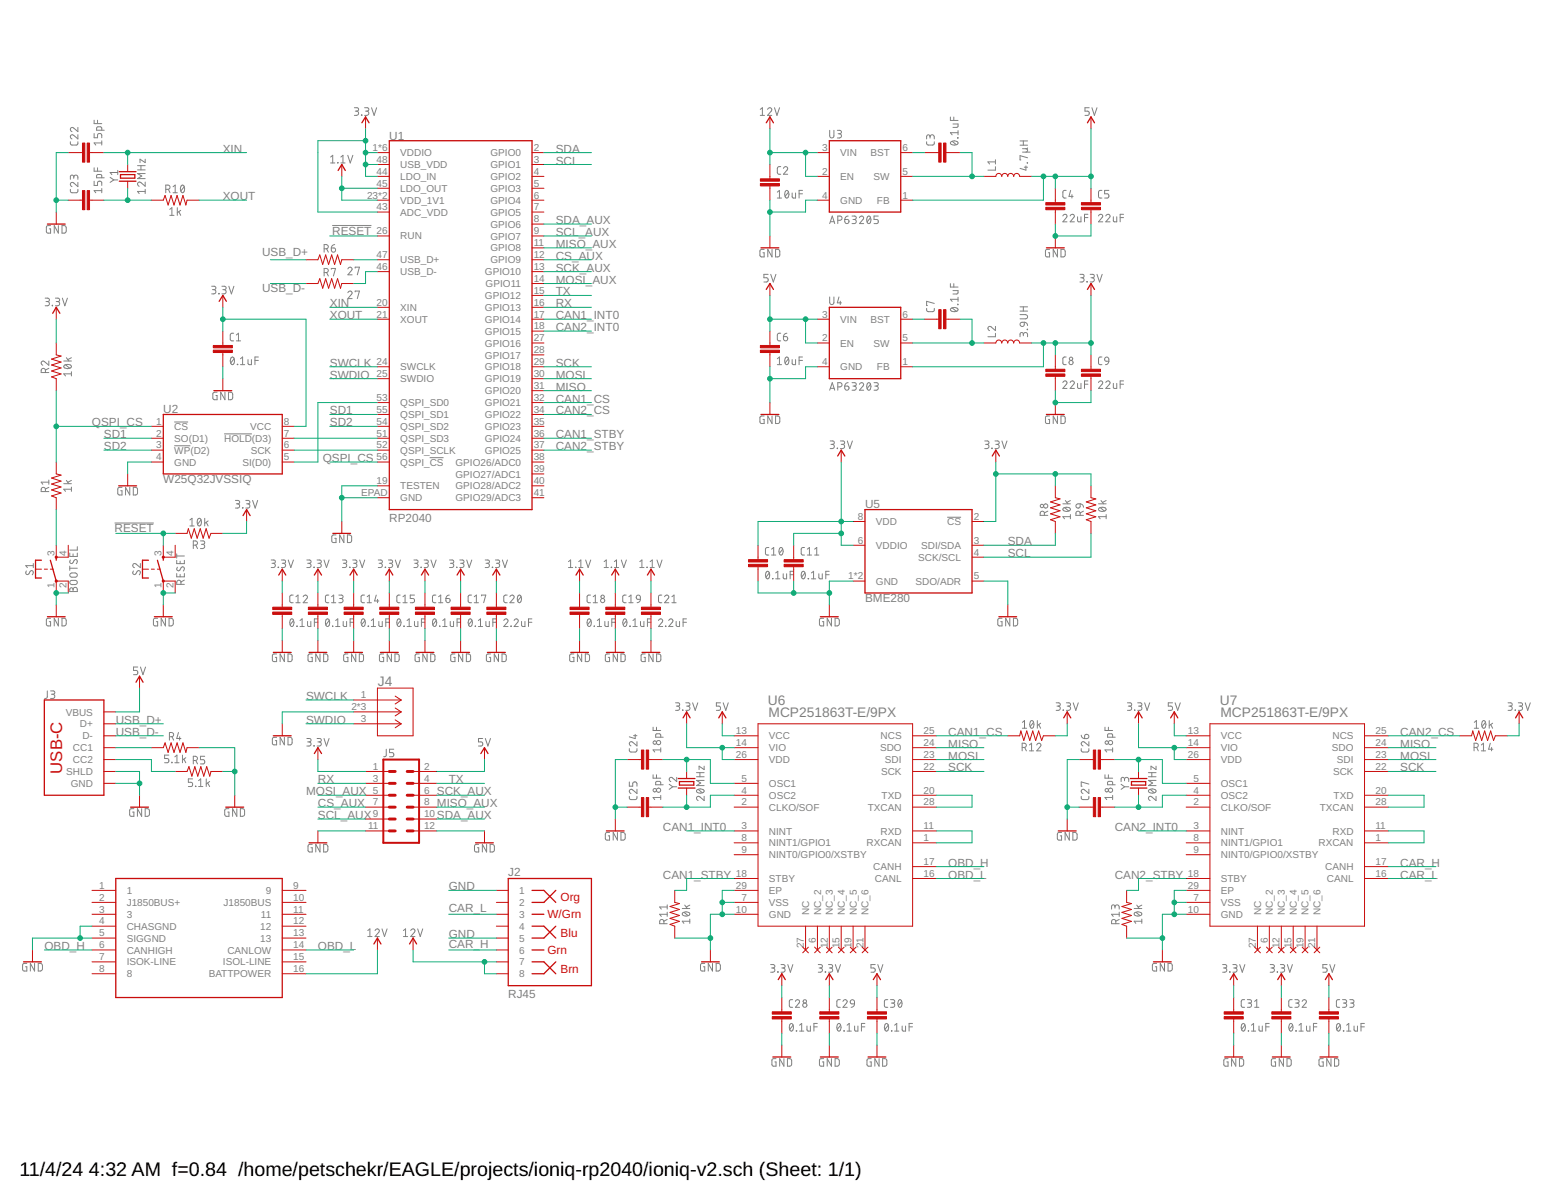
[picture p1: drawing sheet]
<svg xmlns="http://www.w3.org/2000/svg" width="279mm" height="216mm" viewBox="0 0 279 216" stroke-linecap="round" stroke-linejoin="round" font-family="sans-serif">
<defs><g id="words">
<g font-size="3.5">
<text x="3.5" y="211.4">11/4/24</text>
<text x="16" y="211.4">4:32 AM f=0.84 /home/petschekr/EAGLE/projects/ioniq-rp2040/ioniq-v2.sch (Sheet: 1/1)</text>
</g>
<text font-size="3" fill="#c90d0c" x="11.2" y="139.1" transform="rotate(-90 11.2 139.1)">USB-C</text>
<g font-size="2.5" fill="#808080">
<text x="68" y="123.3">J4</text>
<text x="138.2" y="126.7">U6</text>
<text x="138.3" y="128.9">MCP251863T-E/9PX</text>
<text x="219.5" y="126.7">U7</text>
<text x="219.6" y="128.9">MCP251863T-E/9PX</text>
</g>
<g font-size="2.1" fill="#808080">
<text x="40.1" y="27.4">XIN</text>
<text x="70" y="25.1">U1</text>
<text x="100" y="27.4">SDA</text>
<text x="100" y="29.6">SCL</text>
<text x="40.1" y="36">XOUT</text>
<text x="100" y="40.3">SDA_AUX</text>
<text x="47.1" y="46">USB_D+</text>
<text x="59.8" y="42.2">RESET</text>
<text x="100" y="44.5">MISO_AUX</text>
<text x="100" y="46.7">CS_AUX</text>
<text x="100" y="42.4">SCL_AUX</text>
<text x="47.1" y="52.5">USB_D-</text>
<text x="100" y="53.1">TX</text>
<text x="100" y="48.8">SCK_AUX</text>
<text x="100" y="51">MOSI_AUX</text>
<text x="59.3" y="55.2">XIN</text>
<text x="59.3" y="57.4">XOUT</text>
<text x="100" y="57.4">CAN1_INT0</text>
<text x="100" y="55.2">RX</text>
<text x="100" y="59.5">CAN2_INT0</text>
<text x="59.3" y="65.9">SWCLK</text>
<text x="100" y="65.9">SCK</text>
<text x="59.3" y="68.1">SWDIO</text>
<text x="100" y="68.1">MOSI</text>
<text x="100" y="70.2">MISO</text>
<text x="16.5" y="76.6">QSPI_CS</text>
<text x="29.4" y="74.3">U2</text>
<text x="59.3" y="74.5">SD1</text>
<text x="59.3" y="76.6">SD2</text>
<text x="100" y="72.4">CAN1_CS</text>
<text x="100" y="74.5">CAN2_CS</text>
<text x="18.7" y="78.8">SD1</text>
<text x="18.7" y="80.9">SD2</text>
<text x="58.1" y="83.1">QSPI_CS</text>
<text x="100" y="78.8">CAN1_STBY</text>
<text x="100" y="80.9">CAN2_STBY</text>
<text x="29.4" y="86.9">W25Q32JVSSIQ</text>
<text x="20.6" y="95.7">RESET</text>
<text x="70" y="93.8">RP2040</text>
<text x="155.6" y="91.4">U5</text>
<text x="181.3" y="98">SDA</text>
<text x="181.3" y="100.2">SCL</text>
<text x="155.6" y="108.3">BME280</text>
<text x="55.1" y="125.8">SWCLK</text>
<text x="20.8" y="130.1">USB_D+</text>
<text x="55.1" y="130.1">SWDIO</text>
<text x="20.8" y="132.3">USB_D-</text>
<text x="170.6" y="136.5">MOSI</text>
<text x="170.6" y="134.4">MISO</text>
<text x="170.6" y="132.3">CAN1_CS</text>
<text x="251.9" y="136.5">MOSI</text>
<text x="251.9" y="134.4">MISO</text>
<text x="251.9" y="132.3">CAN2_CS</text>
<text x="55.1" y="143">MOSI_AUX</text>
<text x="57.2" y="140.8">RX</text>
<text x="78.6" y="143">SCK_AUX</text>
<text x="80.7" y="140.8">TX</text>
<text x="170.6" y="138.7">SCK</text>
<text x="251.9" y="138.7">SCK</text>
<text x="57.2" y="145.1">CS_AUX</text>
<text x="57.2" y="147.2">SCL_AUX</text>
<text x="78.6" y="145.1">MISO_AUX</text>
<text x="78.6" y="147.2">SDA_AUX</text>
<text x="119.3" y="149.4">CAN1_INT0</text>
<text x="200.6" y="149.4">CAN2_INT0</text>
<text x="170.6" y="155.8">OBD_H</text>
<text x="251.9" y="155.8">CAR_H</text>
<text x="80.7" y="160.1">GND</text>
<text x="91.4" y="157.5">J2</text>
<text x="119.3" y="157.9">CAN</text>
<text x="123.7" y="157.9">1_STBY</text>
<text x="170.6" y="157.9">OBD_L</text>
<text x="200.6" y="157.9">CAN</text>
<text x="205" y="157.9">2_STBY</text>
<text x="251.9" y="157.9">CAR_L</text>
<text x="80.7" y="163.9">CAR_L</text>
<text x="8" y="170.8">OBD_H</text>
<text x="57.2" y="170.8">OBD_L</text>
<text x="80.7" y="168.6">GND</text>
<text x="80.7" y="170.3">CAR_H</text>
<text x="91.4" y="179.3">RJ45</text>
</g>
<g font-size="2.1" fill="#c90d0c">
<text x="100.9" y="162">Org</text>
<text x="98.5" y="165">W/Grn</text>
<text x="98.5" y="171.4">Grn</text>
<text x="100.9" y="168.4">Blu</text>
<text x="100.9" y="174.8">Brn</text>
</g>
<g font-size="1.8" fill="#808080">
<text x="67" y="27.1">1*6</text>
<text x="67.7" y="29.3">48</text>
<text x="72" y="28.1">VDDIO</text>
<text x="88.2" y="28.1">GPIO0</text>
<text x="96" y="27.1">2</text>
<text x="96" y="29.3">3</text>
<text x="147.9" y="27.1">3</text>
<text x="151.2" y="28.1">VIN</text>
<text x="156.6" y="28.1">BST</text>
<text x="162.3" y="27.1">6</text>
<text x="66" y="35.7">23*2</text>
<text x="67.7" y="31.4">44</text>
<text x="67.7" y="33.6">45</text>
<text x="72" y="30.2">USB_VDD</text>
<text x="72" y="32.4">LDO_IN</text>
<text x="72" y="34.5">LDO_OUT</text>
<text x="88.2" y="30.2">GPIO1</text>
<text x="88.2" y="32.4">GPIO2</text>
<text x="88.2" y="34.5">GPIO3</text>
<text x="96" y="31.4">4</text>
<text x="96" y="33.6">5</text>
<text x="96" y="35.7">6</text>
<text x="147.9" y="31.4">2</text>
<text x="147.9" y="35.7">4</text>
<text x="151.2" y="32.4">EN</text>
<text x="157.2" y="32.4">SW</text>
<text x="162.3" y="31.4">5</text>
<text x="162.3" y="35.7">1</text>
<text x="67.7" y="37.8">43</text>
<text x="72" y="36.6">VDD_1V1</text>
<text x="72" y="38.8">ADC_VDD</text>
<text x="88.2" y="36.6">GPIO4</text>
<text x="88.2" y="38.8">GPIO5</text>
<text x="88.2" y="40.9">GPIO6</text>
<text x="96" y="37.8">7</text>
<text x="96" y="40">8</text>
<text x="151.2" y="36.6">GND</text>
<text x="157.8" y="36.6">FB</text>
<text x="67.7" y="42.1">26</text>
<text x="67.7" y="46.4">47</text>
<text x="72" y="43.1">RUN</text>
<text x="72" y="47.3">USB_D+</text>
<text x="88.2" y="43.1">GPIO7</text>
<text x="88.2" y="45.2">GPIO8</text>
<text x="88.2" y="47.3">GPIO9</text>
<text x="96" y="42.1">9</text>
<text x="96" y="44.2">11</text>
<text x="96" y="46.4">12</text>
<text x="67.7" y="48.5">46</text>
<text x="72" y="49.5">USB_D-</text>
<text x="87.2" y="49.5">GPIO10</text>
<text x="87.2" y="53.8">GPIO12</text>
<text x="87.4" y="51.6">GPIO11</text>
<text x="96" y="48.5">13</text>
<text x="96" y="50.7">14</text>
<text x="96" y="52.8">15</text>
<text x="67.7" y="54.9">20</text>
<text x="67.7" y="57.1">21</text>
<text x="72" y="55.9">XIN</text>
<text x="72" y="58">XOUT</text>
<text x="87.2" y="55.9">GPIO13</text>
<text x="87.2" y="58">GPIO14</text>
<text x="96" y="54.9">16</text>
<text x="96" y="57.1">17</text>
<text x="96" y="59.2">18</text>
<text x="147.9" y="57.1">3</text>
<text x="151.2" y="58">VIN</text>
<text x="156.6" y="58">BST</text>
<text x="162.3" y="57.1">6</text>
<text x="67.7" y="65.6">24</text>
<text x="87.2" y="60.2">GPIO15</text>
<text x="87.2" y="62.3">GPIO16</text>
<text x="87.2" y="64.5">GPIO17</text>
<text x="96" y="61.4">27</text>
<text x="96" y="63.5">28</text>
<text x="96" y="65.6">29</text>
<text x="147.9" y="61.4">2</text>
<text x="147.9" y="65.6">4</text>
<text x="151.2" y="62.3">EN</text>
<text x="157.2" y="62.3">SW</text>
<text x="162.3" y="61.4">5</text>
<text x="162.3" y="65.6">1</text>
<text x="67.7" y="67.8">25</text>
<text x="72" y="68.7">SWDIO</text>
<text x="72" y="66.6">SWCLK</text>
<text x="87.2" y="66.6">GPIO18</text>
<text x="87.2" y="68.7">GPIO19</text>
<text x="87.2" y="70.9">GPIO20</text>
<text x="96" y="67.8">30</text>
<text x="96" y="69.9">31</text>
<text x="151.2" y="66.6">GND</text>
<text x="157.8" y="66.6">FB</text>
<text x="28.1" y="76.3">1</text>
<text x="31.4" y="77.3">CS</text>
<text x="45" y="77.3">VCC</text>
<text x="51.1" y="76.3">8</text>
<text x="67.7" y="72.1">53</text>
<text x="67.7" y="76.3">54</text>
<text x="67.7" y="74.2">55</text>
<text x="72" y="73">QSPI_SD0</text>
<text x="72" y="77.3">QSPI_SD2</text>
<text x="72" y="75.1">QSPI_SD1</text>
<text x="87.2" y="73">GPIO21</text>
<text x="87.2" y="75.1">GPIO22</text>
<text x="87.2" y="77.3">GPIO23</text>
<text x="96" y="72.1">32</text>
<text x="96" y="74.2">34</text>
<text x="96" y="76.3">35</text>
<text x="28.1" y="80.6">3</text>
<text x="28.1" y="82.8">4</text>
<text x="28.1" y="78.5">2</text>
<text x="31.4" y="81.6">WP(D2)</text>
<text x="31.4" y="83.7">GND</text>
<text x="31.4" y="79.4">SO(D1)</text>
<text x="40.3" y="79.4">HOLD(D3)</text>
<text x="43.6" y="83.7">SI(D0)</text>
<text x="45.1" y="81.6">SCK</text>
<text x="51.1" y="78.5">7</text>
<text x="51.1" y="80.6">6</text>
<text x="51.1" y="82.8">5</text>
<text x="67.7" y="78.5">51</text>
<text x="67.7" y="80.6">52</text>
<text x="67.7" y="82.8">56</text>
<text x="72" y="79.4">QSPI_SD3</text>
<text x="72" y="81.6">QSPI_SCLK</text>
<text x="72" y="83.7">QSPI_CS</text>
<text x="82" y="83.7">GPIO26/ADC0</text>
<text x="87.2" y="79.4">GPIO24</text>
<text x="87.2" y="81.6">GPIO25</text>
<text x="96" y="78.5">36</text>
<text x="96" y="80.6">37</text>
<text x="96" y="82.8">38</text>
<text x="65" y="89.2">EPAD</text>
<text x="67.7" y="87">19</text>
<text x="72" y="88">TESTEN</text>
<text x="82" y="85.8">GPIO27/ADC1</text>
<text x="82" y="88">GPIO28/ADC2</text>
<text x="96" y="84.9">39</text>
<text x="96" y="87">40</text>
<text x="96" y="89.2">41</text>
<text x="72" y="90.1">GND</text>
<text x="82" y="90.1">GPIO29/ADC3</text>
<text x="154.3" y="93.5">8</text>
<text x="157.6" y="94.4">VDD</text>
<text x="170.4" y="94.4">CS</text>
<text x="175.2" y="93.5">2</text>
<text x="9.8" y="99.9" transform="rotate(-90 9.8 99.9)">3</text>
<text x="12" y="99.9" transform="rotate(-90 12 99.9)">4</text>
<text x="29.1" y="99.9" transform="rotate(-90 29.1 99.9)">3</text>
<text x="31.2" y="99.9" transform="rotate(-90 31.2 99.9)">4</text>
<text x="154.3" y="97.7">6</text>
<text x="157.6" y="98.7">VDDIO</text>
<text x="165.2" y="100.8">SCK/SCL</text>
<text x="165.7" y="98.7">SDI/SDA</text>
<text x="175.2" y="97.7">3</text>
<text x="175.2" y="99.9">4</text>
<text x="9.8" y="105.7" transform="rotate(-90 9.8 105.7)">1</text>
<text x="12" y="105.7" transform="rotate(-90 12 105.7)">2</text>
<text x="29.1" y="105.7" transform="rotate(-90 29.1 105.7)">1</text>
<text x="31.2" y="105.7" transform="rotate(-90 31.2 105.7)">2</text>
<text x="152.6" y="104.2">1*2</text>
<text x="157.6" y="105.1">GND</text>
<text x="164.7" y="105.1">SDO/ADR</text>
<text x="175.2" y="104.2">5</text>
<text x="64.9" y="125.5">1</text>
<text x="11.8" y="128.6">VBUS</text>
<text x="14.4" y="130.8">D+</text>
<text x="63.2" y="127.7">2*3</text>
<text x="64.9" y="129.8">3</text>
<text x="132.4" y="132">13</text>
<text x="166.2" y="132">25</text>
<text x="213.7" y="132">13</text>
<text x="247.5" y="132">25</text>
<text x="13.1" y="135">CC1</text>
<text x="13.1" y="137.2">CC2</text>
<text x="14.8" y="132.9">D-</text>
<text x="132.4" y="134.1">14</text>
<text x="132.4" y="136.2">26</text>
<text x="138.3" y="132.9">VCC</text>
<text x="138.3" y="135">VIO</text>
<text x="138.3" y="137.2">VDD</text>
<text x="158.3" y="135">SDO</text>
<text x="158.4" y="132.9">NCS</text>
<text x="159.2" y="137.2">SDI</text>
<text x="166.2" y="136.2">23</text>
<text x="166.2" y="134.1">24</text>
<text x="213.7" y="134.1">14</text>
<text x="213.7" y="136.2">26</text>
<text x="219.6" y="132.9">VCC</text>
<text x="219.6" y="135">VIO</text>
<text x="219.6" y="137.2">VDD</text>
<text x="239.6" y="135">SDO</text>
<text x="239.7" y="132.9">NCS</text>
<text x="240.5" y="137.2">SDI</text>
<text x="247.5" y="136.2">23</text>
<text x="247.5" y="134.1">24</text>
<text x="11.9" y="139.3">SHLD</text>
<text x="12.7" y="141.5">GND</text>
<text x="67.1" y="142.7">5</text>
<text x="67.1" y="140.5">3</text>
<text x="67.1" y="138.4">1</text>
<text x="76.3" y="142.7">6</text>
<text x="76.3" y="140.5">4</text>
<text x="76.3" y="138.4">2</text>
<text x="133.4" y="142.7">4</text>
<text x="133.4" y="140.5">5</text>
<text x="138.3" y="143.6">OSC2</text>
<text x="138.3" y="141.5">OSC1</text>
<text x="158.5" y="139.3">SCK</text>
<text x="158.6" y="143.6">TXD</text>
<text x="166.2" y="142.7">20</text>
<text x="166.2" y="138.4">22</text>
<text x="214.7" y="142.7">4</text>
<text x="214.7" y="140.5">5</text>
<text x="219.6" y="143.6">OSC2</text>
<text x="219.6" y="141.5">OSC1</text>
<text x="239.8" y="139.3">SCK</text>
<text x="239.9" y="143.6">TXD</text>
<text x="247.5" y="142.7">20</text>
<text x="247.5" y="138.4">22</text>
<text x="66.2" y="149.1">11</text>
<text x="67.1" y="146.9">9</text>
<text x="67.1" y="144.8">7</text>
<text x="76.3" y="146.9">10</text>
<text x="76.3" y="144.8">8</text>
<text x="76.3" y="149.1">12</text>
<text x="133.4" y="144.8">2</text>
<text x="133.4" y="149.1">3</text>
<text x="138.3" y="145.7">CLKO/SOF</text>
<text x="156.1" y="145.7">TXCAN</text>
<text x="166.2" y="149.1">11</text>
<text x="166.2" y="144.8">28</text>
<text x="214.7" y="144.8">2</text>
<text x="214.7" y="149.1">3</text>
<text x="219.6" y="145.7">CLKO/SOF</text>
<text x="237.4" y="145.7">TXCAN</text>
<text x="247.5" y="149.1">11</text>
<text x="247.5" y="144.8">28</text>
<text x="133.4" y="151.2">8</text>
<text x="133.4" y="153.4">9</text>
<text x="138.3" y="150">NINT</text>
<text x="138.3" y="152.2">NINT1/GPIO1</text>
<text x="138.3" y="154.3">NINT0/GPIO0/XSTBY</text>
<text x="155.9" y="152.2">RXCAN</text>
<text x="158.4" y="150">RXD</text>
<text x="166.2" y="151.2">1</text>
<text x="166.2" y="155.5">17</text>
<text x="214.7" y="151.2">8</text>
<text x="214.7" y="153.4">9</text>
<text x="219.6" y="150">NINT</text>
<text x="219.6" y="152.2">NINT1/GPIO1</text>
<text x="219.6" y="154.3">NINT0/GPIO0/XSTBY</text>
<text x="237.2" y="152.2">RXCAN</text>
<text x="239.7" y="150">RXD</text>
<text x="247.5" y="151.2">1</text>
<text x="247.5" y="155.5">17</text>
<text x="17.9" y="159.8">1</text>
<text x="17.9" y="161.9">2</text>
<text x="22.8" y="160.7">1</text>
<text x="47.8" y="160.7">9</text>
<text x="52.8" y="159.8">9</text>
<text x="52.8" y="161.9">10</text>
<text x="93.4" y="160.7">1</text>
<text x="132.4" y="157.6">18</text>
<text x="132.4" y="159.8">29</text>
<text x="133.4" y="161.9">7</text>
<text x="138.3" y="158.6">STBY</text>
<text x="138.3" y="160.7">EP</text>
<text x="157.1" y="156.4">CANH</text>
<text x="157.4" y="158.6">CANL</text>
<text x="166.2" y="157.6">16</text>
<text x="213.7" y="157.6">18</text>
<text x="213.7" y="159.8">29</text>
<text x="214.7" y="161.9">7</text>
<text x="219.6" y="158.6">STBY</text>
<text x="219.6" y="160.7">EP</text>
<text x="238.4" y="156.4">CANH</text>
<text x="238.7" y="158.6">CANL</text>
<text x="247.5" y="157.6">16</text>
<text x="17.9" y="164.1">3</text>
<text x="17.9" y="166.2">4</text>
<text x="22.8" y="162.9">J1850BUS+</text>
<text x="22.8" y="165">3</text>
<text x="22.8" y="167.1">CHASGND</text>
<text x="40.2" y="162.9">J1850BUS</text>
<text x="46.8" y="167.1">12</text>
<text x="47" y="165">11</text>
<text x="52.8" y="164.1">11</text>
<text x="52.8" y="166.2">12</text>
<text x="93.4" y="162.9">2</text>
<text x="93.4" y="165">3</text>
<text x="93.4" y="167.1">4</text>
<text x="132.4" y="164.1">10</text>
<text x="138.3" y="162.9">VSS</text>
<text x="138.3" y="165">GND</text>
<text x="145.6" y="164.5" transform="rotate(-90 145.6 164.5)">NC</text>
<text x="147.7" y="164.5" transform="rotate(-90 147.7 164.5)">NC_2</text>
<text x="149.8" y="164.5" transform="rotate(-90 149.8 164.5)">NC_3</text>
<text x="152" y="164.5" transform="rotate(-90 152 164.5)">NC_4</text>
<text x="154.1" y="164.5" transform="rotate(-90 154.1 164.5)">NC_5</text>
<text x="156.3" y="164.5" transform="rotate(-90 156.3 164.5)">NC_6</text>
<text x="213.7" y="164.1">10</text>
<text x="219.6" y="162.9">VSS</text>
<text x="219.6" y="165">GND</text>
<text x="226.9" y="164.5" transform="rotate(-90 226.9 164.5)">NC</text>
<text x="229" y="164.5" transform="rotate(-90 229 164.5)">NC_2</text>
<text x="231.2" y="164.5" transform="rotate(-90 231.2 164.5)">NC_3</text>
<text x="233.3" y="164.5" transform="rotate(-90 233.3 164.5)">NC_4</text>
<text x="235.4" y="164.5" transform="rotate(-90 235.4 164.5)">NC_5</text>
<text x="237.6" y="164.5" transform="rotate(-90 237.6 164.5)">NC_6</text>
<text x="17.9" y="168.3">5</text>
<text x="17.9" y="170.5">6</text>
<text x="17.9" y="172.6">7</text>
<text x="22.8" y="169.3">SIGGND</text>
<text x="22.8" y="171.4">CANHIGH</text>
<text x="22.8" y="173.6">ISOK-LINE</text>
<text x="40.1" y="173.6">ISOL-LINE</text>
<text x="40.9" y="171.4">CANLOW</text>
<text x="46.8" y="169.3">13</text>
<text x="52.8" y="168.3">13</text>
<text x="52.8" y="170.5">14</text>
<text x="52.8" y="172.6">15</text>
<text x="93.4" y="173.6">7</text>
<text x="93.4" y="171.4">6</text>
<text x="93.4" y="169.3">5</text>
<text x="144.6" y="170.5" transform="rotate(-90 144.6 170.5)">27</text>
<text x="146.8" y="169.5" transform="rotate(-90 146.8 169.5)">6</text>
<text x="148.9" y="170.5" transform="rotate(-90 148.9 170.5)">12</text>
<text x="151" y="170.5" transform="rotate(-90 151 170.5)">15</text>
<text x="153.2" y="170.5" transform="rotate(-90 153.2 170.5)">19</text>
<text x="155.3" y="170.5" transform="rotate(-90 155.3 170.5)">21</text>
<text x="225.9" y="170.5" transform="rotate(-90 225.9 170.5)">27</text>
<text x="228.1" y="169.5" transform="rotate(-90 228.1 169.5)">6</text>
<text x="230.2" y="170.5" transform="rotate(-90 230.2 170.5)">12</text>
<text x="232.4" y="170.5" transform="rotate(-90 232.4 170.5)">15</text>
<text x="234.5" y="170.5" transform="rotate(-90 234.5 170.5)">19</text>
<text x="236.6" y="170.5" transform="rotate(-90 236.6 170.5)">21</text>
<text x="17.9" y="174.7">8</text>
<text x="22.8" y="175.7">8</text>
<text x="37.6" y="175.7">BATTPOWER</text>
<text x="52.8" y="174.7">16</text>
<text x="93.4" y="175.7">8</text>
</g>
</g></defs>
<g fill="none" stroke="#808080" stroke-width=".18">
<path d="M63.8 19.4h.5l.2 .2-.2 .3-.4 .1M64.1 20a.38 .38 0 0 1 .4 .4 .38 .38 0 0 1-.4 .3h-.3M65.6 19.4h.6l.2 .2-.2 .3-.4 .1M66 20a.38 .38 0 0 1 .4 .4 .38 .38 0 0 1-.4 .3h-.4M66.8 19.4l.5 1.3 .5-1.3M136.8 19.7l.4-.3v1.3M138.1 19.7a.38 .38 0 0 1 .5-.3 .38 .38 0 0 1 .1 .6l-.6 .7h.8M139.3 19.4l.5 1.3 .5-1.3M196 19.4h-.8v.6h.5a.39 .39 0 0 1 .3 .4 .39 .39 0 0 1-.3 .3h-.5M196.4 19.4l.5 1.3 .5-1.3M12.7 25.5v.4l.3 .2h.8l.2-.2v-.4M12.7 34v.5l.3 .1h.8l.2-.1v-.5"/>
<path d="M13.3 31.9a.37 .37 0 0 1 .3-.4 .37 .37 0 0 1 .4 .4v.3M13.3 32.1l-.1-.5-.3-.1-.2 .1v.6M14 24.2v.8l-.7-.7a.37 .37 0 0 0-.6 .1 .37 .37 0 0 0 .3 .6M14 22.9v.8l-.7-.7a.37 .37 0 0 0-.6 .1 .37 .37 0 0 0 .3 .6M14 32.8v.7l-.7-.6a.38 .38 0 0 0-.6 .1 .38 .38 0 0 0 .3 .5M16.9 24v.8h.6v-.5a.39 .39 0 0 1 .4-.3 .39 .39 0 0 1 .4 .3v.5M16.9 32.6v.7h.6v-.4a.39 .39 0 0 1 .4-.3 .39 .39 0 0 1 .4 .3v.4M16.9 21.6v.6h1.4M16.9 30.2v.6h1.4M17.5 21.6v.6M17.5 30.2v.6M18.3 23.4l-.1-.6h-.6l-.2 .1v.5h1.4"/>
<path d="M18.3 32l-.1-.6-.8 .1v.5h1.4M18.3 25.7h-1.4l.3 .4M18.3 25.3v.8M18.3 33.9v.7M18.3 34.3h-1.4l.3 .3M19.8 31.9l.7 .4M20.5 32.3l-.7 .5M20.5 32.3h.7M21.2 30.6v.8M21.2 31h-1.4l.3 .4M24.7 30.5h1.4M24.7 29.8h1.4"/>
<path d="M25.4 29.8v.7M26.1 32.7v.8l-.7-.7a.38 .38 0 0 0-.6 .1 .38 .38 0 0 0 .2 .6M26.1 28.6v.6l-.9-.6v.6M26.1 34v.8M26.1 34.4h-1.4l.3 .4M26.1 31.2h-1.4l.8 .4-.8 .5h1.4M29.8 34h.4a.38 .38 0 0 0 .4-.3 .38 .38 0 0 0-.4-.4h-.4v1.3M30.3 34l.3 .6M30.5 37.6l.4-.3v1.4M30.5 38.7h.8M31.1 33.6l.4-.3v1.3M31.1 34.6h.8"/>
<path d="M31.9 37.3v1.4M32.2 38.1l.3 .6M32.5 37.8l-.6 .4M32.6 33.4l.2-.1a.81 .81 0 0 1 0 1.3 .89 .89 0 0 1-.2-1.2zM33.1 33.6l-.6 .7M59.5 28.2l.4-.3v1.4M59.5 29.3h.7M60.7 29.2l.1 .1zM61.3 29.3h.8M61.3 28.2l.4-.3v1.4M62.6 27.9l.4 1.4 .5-1.4M65 20.7h.1z"/>
<path d="M136.8 20.7h.7M139.8 34.5l.4-.3v1.4M139.8 35.6h.8M140.5 30h-.5l-.2 .3 .1 .8 .1 .2h.5M140.9 30.3a.37 .37 0 0 1 .6-.3 .37 .37 0 0 1 .1 .6l-.7 .7h.8M141.4 34.3l.2-.1a.81 .81 0 0 1 0 1.4 .84 .84 0 0 1-.2-1.3zM141.9 34.5l-.7 .8M142.5 34.7v.7l.2 .2h.4v-.9M143.8 34.8h.6M144.4 34.2h-.6v1.4M149.3 23.4v1a.38 .38 0 0 0 .3 .4 .38 .38 0 0 0 .4-.4v-1M149.4 39.9h.7"/>
<path d="M150.6 23.4h.5l.3 .3-.2 .3h-.4M150.7 39.6h.4a.38 .38 0 0 0 .4-.4 .38 .38 0 0 0-.4-.4h-.4v1.4M151 24a.38 .38 0 0 1 .4 .4 .38 .38 0 0 1-.4 .4h-.4M152 39.5h.4a.38 .38 0 0 1 .3 .4 .38 .38 0 0 1-.4 .3 .38 .38 0 0 1-.3-.4zM152.6 38.8l-.4 .1-.2 .6M153.3 38.8l.6 .1 .2 .2-.2 .3-.4 .1M153.7 39.5a.37 .37 0 0 1 .4 .3 .37 .37 0 0 1-.4 .4h-.4M154.6 39.1a.37 .37 0 0 1 .6-.2 .37 .37 0 0 1 .1 .6l-.7 .7h.8M156.1 38.9l.2-.1a.79 .79 0 0 1 0 1.4 .84 .84 0 0 1-.2-1.3zM156.6 39.1l-.6 .8M158 38.8h-.8v.7h.5a.38 .38 0 0 1 .3 .3 .38 .38 0 0 1-.3 .4h-.5M166.7 25.5l.1 .4 .2 .2h.9l.2-.2v-.4"/>
<path d="M167.3 24.6a.38 .38 0 0 1 .4-.4 .38 .38 0 0 1 .4 .4v.4M167.3 24.8v-.4l-.4-.2-.2 .3v.5M171 21v.7h1.4M171 25.6a.87 .87 0 0 1 1.4 .1 .81 .81 0 0 1-1.4 0zM171.3 25.4l.8 .6M171.4 22.3h1l-.1 .6h-.9M171.6 21v.7M172.3 24.7l.1 .1zM172.4 23.5v.7M172.4 23.9h-1.4l.3 .3M179.1 30v.6h-1.4M179.1 28.7v.8"/>
<path d="M179.1 29.1h-1.4l.3 .4M183.5 26.1h1.4M183.5 25.3h1.4M184 27.3h1.3M184.1 25.3v.8M184.3 30.1h.6M184.6 26.7l.3 .3-.1 .2-.2 .1M184.6 29.8v.8l-1.1-.3M184.8 29.2l.1 .1zM184.9 26.6l-.2 .1h-.7M184.9 28.4l-1.4-.4v.7h.2M191.2 38.8a.37 .37 0 0 1 .5-.3 .37 .37 0 0 1 .2 .6l-.7 .8h.8"/>
<path d="M191.8 34.2l-.4 .1-.2 .2v.9l.2 .2h.4M192.5 38.8a.37 .37 0 0 1 .6-.3 .37 .37 0 0 1 .1 .6l-.7 .8h.8M192.6 34.2l-.3 1.1h.8M192.8 35v.6M193.9 39v.7l.2 .2h.4v-.9M195.1 39.1h.6M195.7 38.5h-.6v1.4M197.6 38.8a.37 .37 0 0 1 .6-.3 .37 .37 0 0 1 .1 .6l-.7 .8h.8M198.2 34.2l-.4 .1-.2 .2 .1 .9 .1 .2h.4M198.9 38.8a.37 .37 0 0 1 .6-.3 .37 .37 0 0 1 .1 .6l-.7 .8h.8M199.5 34.2h-.8v.6h.5a.39 .39 0 0 1 .3 .4 .39 .39 0 0 1-.3 .4h-.5M200.3 39v.8l.2 .1h.4v-.9"/>
<path d="M201.5 39.1h.6M202.1 38.5h-.6v1.4M8.1 53.6h.5l.3 .2-.2 .4h-.4M8.5 54.2a.38 .38 0 0 1 .4 .4 .38 .38 0 0 1-.4 .4h-.4M9.1 40.6h-.6l-.1 .1-.1 .9 .2 .3h.6v-.8h-.2M9.4 54.9l.1 .1zM10 53.6h.4l.3 .2-.1 .4h-.5M10.4 54.2a.38 .38 0 0 1 .3 .4 .38 .38 0 0 1-.3 .4h-.4M10.5 40.6v1.3l-.7-1.3v1.3M11.2 40.6h.5l.2 .2v.7l-.2 .4h-.5zM11.2 53.6l.5 1.4 .4-1.4M38.1 51.5h.4l.3 .2-.1 .3-.5 .1"/>
<path d="M38.5 52.1a.38 .38 0 0 1 .3 .4 .38 .38 0 0 1-.3 .3h-.4M39.3 52.7l.1 .1zM39.9 51.5h.5l.3 .2-.2 .3-.4 .1M40.3 52.1a.38 .38 0 0 1 .4 .4 .38 .38 0 0 1-.4 .3h-.4M41.2 51.5l.4 1.3 .5-1.3M42 59.9h-.4l-.2 .3v.9l.2 .2h.4M58.3 44.7h.4a.38 .38 0 0 0 .4-.4 .38 .38 0 0 0-.4-.3h-.4v1.3M58.3 49h.4a.37 .37 0 0 0 .4-.4 .37 .37 0 0 0-.4-.3h-.4v1.3M58.8 44.7l.3 .6M58.8 49l.3 .6M59.6 44.6h.5a.39 .39 0 0 1 .3 .4 .39 .39 0 0 1-.4 .3 .39 .39 0 0 1-.4-.3zM59.6 48.4v-.1h.8l-.4 1.3"/>
<path d="M59.8 40.5h7M60.2 44l-.5 .2-.1 .4M62.6 48.3a.37 .37 0 0 1 .5-.2 .37 .37 0 0 1 .1 .5l-.6 .8h.8M62.6 52.6a.37 .37 0 0 1 .5-.3 .37 .37 0 0 1 .1 .6l-.6 .8h.8M63.9 48.2v-.2h.8l-.4 1.4M63.9 52.5v-.2h.8l-.4 1.4M137.5 44.8l-.7 .2-.1 .9 .2 .3h.6v-.8h-.2M138.2 49.3h-.8v.6h.5a.39 .39 0 0 1 .3 .4 .39 .39 0 0 1-.3 .4h-.5M138.7 49.3l.4 1.4 .5-1.4M138.9 44.8v1.4l-.8-1.4v1.4M139.5 44.8l.6 .1 .2 .2v.9l-.2 .2h-.6zM140.5 59.9h-.5l-.2 .3 .1 .9 .1 .2h.5"/>
<path d="M141.6 59.9l-.5 .3-.2 .3M149.3 53.4v1a.38 .38 0 0 0 .3 .4 .38 .38 0 0 0 .4-.4v-1M149.3 40.2l.4-1.4 .5 1.4M150.9 53.4l-.3 1h.8M151.2 54.1v.7M166.7 55.4l.1 .5 .2 .1h.9l.2-.1v-.5M168.1 54.5l-1.4-.3v.7h.2M171 51v.6h1.4M171.1 55.5a.86 .86 0 0 1 1.3 .1 .81 .81 0 0 1-1.4 0zM171.3 55.4l.8 .6M171.4 52.2h1l-.1 .6-.9 .1M171.6 51v.6"/>
<path d="M172.3 54.7l.1 .1zM172.4 53.4v.8M172.4 53.8h-1.4l.3 .4M179.1 58.7v.7l-.8-.6a.37 .37 0 0 0-.6 .1 .37 .37 0 0 0 .3 .5M179.1 59.9v.6h-1.4M183.5 56.6h1a.38 .38 0 0 1 .4 .3 .38 .38 0 0 1-.4 .4h-1M183.5 55.9h1.4M183.5 55.2h1.4M183.6 58l.7-.1v.5a.39 .39 0 0 1-.6 .3 .39 .39 0 0 1-.1-.7zM184.1 55.2v.7M184.3 57.9l.5 .3 .1 .3M184.8 59.2l.1 .1z"/>
<path d="M188.8 44.8l-.7 .2v.9l.2 .3h.5v-.8h-.2M190.2 44.8v1.4l-.7-1.4v1.4M190.9 44.8l.5 .1 .2 .2v.9l-.2 .2h-.5zM194.3 49.3h.4a.31 .31 0 0 1 .3 .3 .31 .31 0 0 1-.3 .3h-.3M194.7 49.9a.38 .38 0 0 1 .4 .4 .38 .38 0 0 1-.4 .4h-.4M195.5 50.6l.1 .1zM196.1 49.3h.5a.31 .31 0 0 1 .3 .3 .31 .31 0 0 1-.3 .3h-.3M196.5 49.9a.38 .38 0 0 1 .4 .4 .38 .38 0 0 1-.4 .4h-.4M197.4 49.3l.4 1.4 .5-1.4M8.2 67v-.4a.38 .38 0 0 0-.4-.4 .38 .38 0 0 0-.4 .4v.4h1.4M8.8 64.9v.8l-.8-.7a.37 .37 0 0 0-.6 .1 .37 .37 0 0 0 .3 .6M8.8 66.2l-.6 .3"/>
<path d="M11.5 64.9h1.3M11.6 65.7a.87 .87 0 0 1 1.2 .2 .81 .81 0 0 1-1.3 0zM11.8 65.6l.7 .6M11.9 64.3l.5 .6M12.8 66.8v.8M12.8 67.2h-1.3l.3 .4M12.8 64.3l-.6 .3M31.3 75.9h2.5M39.1 70.5l-.8 .2v.9l.2 .2 .6 .1v-.8h-.3M40.3 78h5M40.5 70.5v1.4l-.8-1.4v1.4M41.1 70.5h.5l.2 .2v.9l-.2 .2-.5 .1z"/>
<path d="M41.6 64.3l.2-.1a.81 .81 0 0 1 0 1.4 .86 .86 0 0 1-.2-1.3zM42.1 64.5l-.6 .8M42.5 61.3h.8M42.5 60.2l.4-.3v1.4M42.7 65.5l.1 .1zM43.3 65.6h.7M43.3 64.5l.3-.3v1.4M44.6 64.6v.7l.3 .3h.3v-1M45.9 64.8h.6M46.5 64.2h-.6v1.4M137.5 74.8l-.7 .1-.1 .9 .2 .3h.6v-.7h-.2M138.9 74.8v1.3l-.8-1.3v1.3"/>
<path d="M139.5 74.8h.6l.2 .2v.9l-.2 .2h-.6zM139.8 65.6h.8M139.8 64.5l.4-.3v1.4M140.9 60.5h.5a.39 .39 0 0 1 .3 .4 .39 .39 0 0 1-.4 .4 .39 .39 0 0 1-.4-.4zM141.4 64.3l.2-.1a.81 .81 0 0 1 0 1.4 .84 .84 0 0 1-.2-1.3zM141.9 64.5l-.7 .8M142.5 64.6v.7l.2 .3h.4v-1M143.8 64.8h.6M144.4 64.2h-.6v1.4M149.3 70.1l.4-1.3 .5 1.3M149.4 79.3h.4a.31 .31 0 0 1 .3 .3 .31 .31 0 0 1-.3 .3h-.3M149.4 69.8h.7"/>
<path d="M149.7 79.9a.38 .38 0 0 1 .4 .4 .38 .38 0 0 1-.4 .3h-.3M150.7 69.6h.4a.38 .38 0 0 0 .4-.4 .38 .38 0 0 0-.4-.4h-.4v1.3M151.2 79.3h.6l.2 .2-.2 .3-.5 .1M151.6 79.9a.38 .38 0 0 1 .4 .4 .38 .38 0 0 1-.4 .3h-.4M152 69.4h.4a.38 .38 0 0 1 .3 .4 .38 .38 0 0 1-.4 .4 .38 .38 0 0 1-.3-.4zM152.4 79.3l.5 1.3 .5-1.3M152.6 68.8l-.4 .1-.2 .5M153.3 68.8h.6l.2 .2-.2 .4h-.4M153.7 69.4a.37 .37 0 0 1 .4 .4 .37 .37 0 0 1-.4 .3h-.4M154.6 69.1a.37 .37 0 0 1 .6-.3 .37 .37 0 0 1 .1 .6l-.7 .7h.8M156.1 68.9l.1-.1a.66 .66 0 0 1 .6 .5 .66 .66 0 0 1-.2 .7l-.3 .1a.84 .84 0 0 1-.2-1.2zM156.6 69.1l-.6 .7"/>
<path d="M157.2 68.8h.6l.2 .2-.2 .4h-.4M157.6 69.4a.37 .37 0 0 1 .4 .4 .37 .37 0 0 1-.4 .3h-.4M177.2 79.3h.6l.1 .2-.1 .3-.5 .1M177.5 79.9a.38 .38 0 0 1 .4 .4 .38 .38 0 0 1-.4 .3h-.3M179 79.3h.6l.2 .2-.2 .3-.4 .1M179.4 79.9a.38 .38 0 0 1 .4 .4 .38 .38 0 0 1-.4 .3h-.4M180.3 79.3l.4 1.3 .5-1.3M184.1 60.2a.38 .38 0 0 1 .4-.4 .38 .38 0 0 1 .4 .4v.3M184.1 60.4v-.5l-.4-.1-.2 .1v.6M188.8 74.8l-.7 .1v.9l.2 .3h.5v-.7h-.2M190.2 74.8v1.3l-.7-1.3v1.3M190.9 74.8h.5l.2 .2v.9l-.2 .2h-.5z"/>
<path d="M191.2 68.8a.37 .37 0 0 1 .5-.3 .37 .37 0 0 1 .2 .6l-.7 .7h.8M191.8 64.2h-.4l-.2 .3v.9l.2 .1 .4 .1M192.5 68.8a.37 .37 0 0 1 .6-.3 .37 .37 0 0 1 .1 .6l-.7 .7h.8M193.9 68.9v.7l.2 .2h.4v-.9M195.1 69.1h.6M195.7 68.5h-.6v1.3M197.6 68.8a.37 .37 0 0 1 .6-.3 .37 .37 0 0 1 .1 .6l-.7 .7h.8M198.2 64.2h-.4l-.2 .3 .1 .9 .1 .1 .4 .1M198.8 64.3l.3-.1 .3 .1 .1 .6h-.7l-.1-.3zM198.9 68.8a.37 .37 0 0 1 .6-.3 .37 .37 0 0 1 .1 .6l-.7 .7h.8M199.5 64.9l-.3 .5-.3 .2M200.3 68.9v.8l.2 .1h.4v-.9"/>
<path d="M201.5 69.1h.6M202.1 68.5h-.6v1.3M8.2 88.4v-.4a.38 .38 0 0 0-.4-.4 .38 .38 0 0 0-.4 .4v.4h1.4M8.8 87.6l-.6 .3M8.8 86.7h-1.4l.3 .4M8.8 86.3v.8M11.5 87h1.3M11.9 86.4l.5 .6M12.6 99.4v.6h1.3v-.6M12.8 87.9h-1.3l.3 .4M12.8 87.6v.7M12.8 86.4l-.6 .3"/>
<path d="M13.1 99.6v.4M13.9 98.3v.6h-1.3M20.6 94h7.1M21.9 87.6h-.4l-.3 .2v.9l.2 .3h.5v-.8h-.2M23.3 87.6v1.4l-.7-1.4v1.4M24 87.6l.5 .1 .2 .1v1l-.2 .2h-.5zM31.3 80.1h2.9M31.8 99.6v.7M31.8 99.9h1.4M34.2 93.5l.3-.3v1.4M34.2 94.6h.7M34.8 98h.4a.38 .38 0 0 0 .3-.4 .38 .38 0 0 0-.3-.4h-.4v1.4"/>
<path d="M35.2 98l.3 .6M35.6 93.3l.3-.1a.81 .81 0 0 1 0 1.4 .87 .87 0 0 1-.3-1.3zM36.1 97.2l.6 .1 .1 .2-.1 .3-.5 .1M36.2 93.5l-.6 .7M36.4 97.9a.38 .38 0 0 1 .4 .3 .38 .38 0 0 1-.4 .4h-.3M36.8 93.2v1.4M37.1 93.9l.3 .7M37.4 93.6l-.6 .5M42.4 90h.4l.3 .2-.2 .4h-.4M42.7 90.6a.38 .38 0 0 1 .4 .4 .38 .38 0 0 1-.4 .3h-.3M43.6 91.2l.1 .1zM44.2 90h.6l.2 .2-.2 .4h-.4"/>
<path d="M44.6 90.6a.38 .38 0 0 1 .4 .4 .38 .38 0 0 1-.4 .3h-.4M45.4 90l.5 1.3 .5-1.3M60.5 96.2h-.5l-.3 .1v.9l.2 .3h.6v-.7h-.3M61.9 96.2v1.3l-.8-1.3v1.3M62.5 96.2h.5l.2 .2v.9l-.2 .2h-.5zM77.3 82.3h2.5M138.3 98.4l-.4 .1-.2 .2v.9l.2 .2h.4M138.8 99.8h.8M138.8 98.7l.4-.3v1.4M140.3 98.5l.1-.1a.66 .66 0 0 1 .6 .5 .66 .66 0 0 1-.2 .7l-.3 .2a.84 .84 0 0 1-.2-1.3zM140.8 98.7l-.6 .8M144.7 98.4l-.4 .1-.2 .2 .1 .9 .1 .2h.4"/>
<path d="M145.2 99.8h.8M145.2 98.7l.4-.3v1.4M146.6 99.8h.7M146.6 98.7l.3-.3v1.4M150.6 80.6h.1zM170.4 93h2.5M178.4 80.6h.1zM187.9 92.6v-.3a.38 .38 0 0 0-.4-.4 .38 .38 0 0 0-.4 .4v.3h1.4M188.5 91.9l-.6 .3M191.2 90.6h1.4M191.3 91.4a.84 .84 0 0 1 1.3 .2 .79 .79 0 0 1-1.4 0zM191.5 91.2l.8 .7"/>
<path d="M191.7 90l.4 .6M192.6 92.9h-1.4l.3 .4M192.6 92.5v.8M192.6 90l-.7 .3M193.7 90.7l.6-.1v.4a.38 .38 0 0 1-.5 .3 .38 .38 0 0 1-.1-.6zM194.3 92.6v-.3a.38 .38 0 0 0-.3-.4 .38 .38 0 0 0-.4 .4v.3h1.3M194.3 90.6l.5 .2 .1 .4M194.9 91.9l-.6 .3M197.6 90.6h1.4M197.7 91.4a.87 .87 0 0 1 1.3 .2 .81 .81 0 0 1-1.4 0zM197.9 91.2l.8 .7M198.1 90l.4 .6"/>
<path d="M199 92.9h-1.4l.3 .4M199 92.5v.8M199 90l-.6 .3M4.7 102.6a.35 .35 0 0 0 0 .6 .35 .35 0 0 0 .5-.1l.2-.4a.34 .34 0 0 1 .5 0 .34 .34 0 0 1 0 .5l-.1 .1M6 101.7h-1.4l.3 .3M6 101.3v.7M9.1 111.1l-.7 .2-.1 .9 .2 .3h.6v-.7h-.2M10.5 111.1v1.4l-.7-1.4v1.4M11.2 111.1l.5 .1 .2 .2v.7l-.2 .4h-.5zM12.6 101.8v.7M12.6 102.2h1.3M12.7 105.7h.2l.2 .3a.38 .38 0 0 1 .4-.4 .38 .38 0 0 1 .4 .4v.3h-1.3z"/>
<path d="M12.7 104.4l.8-.1a.38 .38 0 0 1 .4 .4 .38 .38 0 0 1-.4 .4l-.8-.1-.1-.3zM12.7 103.1l.8-.1a.38 .38 0 0 1 .4 .4 .38 .38 0 0 1-.4 .4l-.8-.1-.1-.3zM12.7 100.7a.34 .34 0 0 0-.1 .5 .34 .34 0 0 0 .5 0l.2-.4a.37 .37 0 0 1 .6 0 .37 .37 0 0 1-.2 .5M13.1 106v.3M24 102.6a.34 .34 0 0 0-.1 .6 .34 .34 0 0 0 .5-.1l.3-.4a.34 .34 0 0 1 .5 0 .34 .34 0 0 1 0 .5l-.1 .1M24.8 119.9h-.8v.6h.5a.39 .39 0 0 1 .3 .4 .39 .39 0 0 1-.3 .4h-.5M25.3 101.3v.7l-.8-.6a.37 .37 0 0 0-.6 .1 .37 .37 0 0 0 .3 .5M25.3 119.9l.4 1.4 .5-1.4M28.4 111.1h-.5l-.3 .2v.9l.2 .3h.6v-.7h-.3M29.8 111.1v1.4l-.8-1.4v1.4M30.4 111.1l.5 .1 .3 .3-.1 .8-.3 .2h-.4zM31.8 100.7v.6h1.4v-.6"/>
<path d="M31.8 103.1v.6h1.4v-.6M31.9 102a.34 .34 0 0 0-.1 .5 .34 .34 0 0 0 .6 0l.2-.5a.34 .34 0 0 1 .5 0 .34 .34 0 0 1 0 .5l-.1 .2M32.4 100.9v.4M32.4 103.3v.4M32.6 105.1v-.4a.38 .38 0 0 0-.4-.4 .38 .38 0 0 0-.4 .4v.4h1.4M33.2 104.3l-.6 .3M48.8 100.7h.6l.1 .2-.1 .3-.5 .1M49.2 101.3a.38 .38 0 0 1 .4 .3 .38 .38 0 0 1-.4 .4h-.4M49.8 117.6h-.5l-.3 .1v.9l.2 .3h.6v-.7h-.3M50 102h.1zM50.6 100.7h.6l.2 .2-.2 .3-.4 .1M51 101.3a.38 .38 0 0 1 .4 .3 .38 .38 0 0 1-.4 .4h-.4"/>
<path d="M51.2 117.6v1.3l-.8-1.3v1.3M51.8 117.6h.4l.3 .2v.9l-.2 .2h-.5zM51.9 100.7l.4 1.3 .5-1.3M52.3 111.3h.2a.81 .81 0 0 1 0 1.3 .87 .87 0 0 1-.2-1.3zM52.7 107h-.4l-.2 .3 .1 .9 .2 .2h.3M52.8 111.5l-.6 .8M53.2 108.4h.8M53.2 107.3l.4-.3v1.4M53.4 112.5l.1 .1zM54 112.6h.7M54 111.5l.4-.2v1.3M54.5 107.3a.38 .38 0 0 1 .6-.3 .38 .38 0 0 1 .1 .6l-.7 .8h.8"/>
<path d="M55.2 100.7h.6l.2 .2-.2 .3-.4 .1M55.3 111.7l.1 .8 .1 .1h.4v-.9M55.6 101.3a.38 .38 0 0 1 .4 .3 .38 .38 0 0 1-.4 .4h-.4M56.2 117.6h-.5l-.2 .1-.1 .9 .2 .3h.6v-.7h-.3M56.5 102h.1M56.6 111.9h.6M57 100.7h.6l.2 .2-.2 .3-.4 .1M57.2 111.3h-.6v1.3M57.4 101.3a.38 .38 0 0 1 .4 .3 .38 .38 0 0 1-.4 .4h-.4M57.6 117.6v1.3l-.8-1.3v1.3M58.2 117.6h.6l.1 .2 .1 .8-.2 .3h-.6zM58.3 100.7l.4 1.3 .5-1.3"/>
<path d="M58.7 111.3h.2a.81 .81 0 0 1 0 1.3 .87 .87 0 0 1-.2-1.3zM59.2 107h-.5l-.2 .3 .1 .9 .2 .2h.4M59.2 111.5l-.6 .8M59.6 108.4h.8M59.6 107.3l.4-.3v1.4M59.8 112.5l.1 .1zM60.4 111.5l.4-.2v1.3M60.4 112.6h.8M61 107h.6l.1 .2-.1 .3-.5 .1M61.3 107.6a.38 .38 0 0 1 .4 .4 .38 .38 0 0 1-.4 .4h-.3M61.6 100.7h.6l.2 .2-.2 .3-.4 .1M61.7 111.7l.1 .8 .2 .1h.4v-.9"/>
<path d="M62 101.3a.38 .38 0 0 1 .4 .3 .38 .38 0 0 1-.4 .4h-.4M62.6 117.6l-.7 .1-.1 .9 .2 .3h.6v-.7h-.2M62.9 102h.1zM63 111.9h.6M63.5 100.7h.6l.1 .2-.1 .3-.5 .1M63.6 111.3h-.6v1.3M63.8 101.3a.38 .38 0 0 1 .4 .3 .38 .38 0 0 1-.4 .4h-.3M64 117.6v1.3l-.8-1.3v1.3M64.6 117.6h.6l.2 .2v.9l-.2 .2h-.6zM64.7 100.7l.5 1.3 .4-1.3M65.2 111.3h.1a.81 .81 0 0 1 0 1.3 .89 .89 0 0 1-.1-1.3zM65.6 107h-.5l-.1 .3v.9l.3 .2h.3"/>
<path d="M65.7 111.5l-.7 .8M66.1 108.4h.7M66.1 107.3l.3-.3v1.4M66.2 112.5l.1 .1zM66.8 112.6h.8M66.8 111.5l.4-.2v1.3M67.7 107l-.3 1h.8M67.9 107.7v.7M68.1 100.7h.5l.2 .2-.2 .3-.4 .1M68.2 111.7v.7l.2 .2h.4v-.9M68.4 101.3a.38 .38 0 0 1 .4 .3 .38 .38 0 0 1-.4 .4h-.3M69 117.6h-.4l-.3 .1v.9l.1 .3h.6v-.7h-.2"/>
<path d="M69.3 102h.1zM69.4 111.9h.6M69.9 100.7h.6l.1 .2-.1 .3-.5 .1M70 111.3h-.6v1.3M70.3 101.3a.38 .38 0 0 1 .4 .3 .38 .38 0 0 1-.4 .4h-.4M70.4 117.6v1.3l-.7-1.3v1.3M71.1 117.6h.5l.2 .2v.9l-.2 .2h-.5zM71.1 100.7l.5 1.3 .4-1.3M71.6 111.3h.2a.81 .81 0 0 1 0 1.3 .87 .87 0 0 1-.2-1.3zM72 107h-.5l-.1 .3v.9l.3 .2h.3M72.1 111.5l-.6 .8M72.5 108.4h.8"/>
<path d="M72.5 107.3l.4-.3v1.4M72.6 112.5l.1 .1zM73.2 112.6h.8M73.2 111.5l.4-.2v1.3M74.5 100.7h.6l.1 .2-.1 .3-.5 .1M74.6 111.7v.7l.2 .2h.4v-.9M74.6 107h-.8v.6h.5a.39 .39 0 0 1 .3 .4 .39 .39 0 0 1-.3 .4h-.5M74.8 101.3a.38 .38 0 0 1 .4 .3 .38 .38 0 0 1-.4 .4h-.3M75.4 117.6h-.4l-.3 .1v.9l.2 .3h.5v-.7h-.2M75.7 102h.1M75.8 111.9h.6M76.3 100.7h.6l.1 .2-.1 .3-.4 .1"/>
<path d="M76.4 111.3h-.6v1.3M76.7 101.3a.38 .38 0 0 1 .4 .3 .38 .38 0 0 1-.4 .4h-.4M76.8 117.6v1.3l-.7-1.3v1.3M77.5 117.6h.4l.3 .2 .1 .8-.3 .3h-.5zM77.5 100.7l.5 1.3 .5-1.3M78 111.3h.2a.81 .81 0 0 1 0 1.3 .87 .87 0 0 1-.2-1.3zM78.4 107h-.4l-.2 .3v.9l.3 .2h.3M78.5 111.5l-.6 .8M78.9 108.4h.8M78.9 107.3l.4-.3v1.4M79.1 112.5v.1zM79.7 112.6h.7"/>
<path d="M79.7 111.5l.3-.2v1.3M80.2 107.6h.5a.38 .38 0 0 1 .3 .4 .38 .38 0 0 1-.4 .3 .38 .38 0 0 1-.4-.3zM80.8 107l-.3 .1-.3 .5M80.9 100.7h.6l.1 .2-.1 .3-.5 .1M81 111.7v.8l.2 .1h.4v-.9M81.3 101.3a.38 .38 0 0 1 .3 .3 .38 .38 0 0 1-.3 .4h-.4M81.9 117.6l-.8 .1v.9l.2 .3h.6v-.7h-.3M82.1 102h.1M82.2 111.9h.6M82.7 100.7h.6l.2 .2-.2 .3-.4 .1M82.8 111.3h-.6v1.3M83.1 101.3a.38 .38 0 0 1 .4 .3 .38 .38 0 0 1-.4 .4h-.4"/>
<path d="M83.2 117.6v1.3l-.7-1.3v1.3M83.9 117.6h.5l.2 .2 .1 .8-.3 .3h-.5zM84 100.7l.4 1.3 .5-1.3M84.4 111.3h.2a.81 .81 0 0 1 0 1.3 .91 .91 0 0 1-.2-1.3zM84.8 107h-.4l-.2 .3v.9l.3 .2h.3M84.9 111.5l-.6 .8M85.3 108.4h.8M85.3 107.3l.4-.3v1.4M85.5 112.5l.1 .1zM86.1 112.6h.7M86.1 111.5l.3-.2v1.3M86.6 107.1v-.1h.8l-.4 1.4"/>
<path d="M87.3 100.7h.6l.2 .2-.2 .3-.5 .1M87.4 111.7v.8l.3 .1h.3v-.9M87.7 101.3a.38 .38 0 0 1 .4 .3 .38 .38 0 0 1-.4 .4h-.4M88.3 117.6l-.8 .1v.9l.2 .3h.6v-.7h-.2M88.6 102h.1M88.7 111.9h.6M89.1 100.7h.6l.2 .2-.2 .3-.4 .1M89.3 111.3h-.6v1.3M89.5 101.3a.38 .38 0 0 1 .4 .3 .38 .38 0 0 1-.4 .4h-.4M89.7 117.6v1.3l-.8-1.3v1.3M90.3 117.6h.5l.3 .2v.9l-.3 .2h-.5zM90.4 100.7l.4 1.3 .5-1.3"/>
<path d="M90.6 111.5a.38 .38 0 0 1 .6-.2 .38 .38 0 0 1 .1 .6l-.7 .7h.8M91.2 107h-.4l-.2 .3 .1 .9 .3 .2h.2M91.7 107.3a.38 .38 0 0 1 .6-.3 .38 .38 0 0 1 .1 .6l-.7 .8h.8M91.9 112.5l.1 .1zM92.5 111.5a.37 .37 0 0 1 .5-.2 .37 .37 0 0 1 .1 .6l-.6 .7h.7M93.2 107.1l.3-.1a.81 .81 0 0 1 0 1.4 .87 .87 0 0 1-.3-1.3zM93.7 107.3l-.6 .7M93.8 111.7v.7l.3 .2h.3v-.9M95.1 111.9h.6M95.7 111.3h-.6v1.3M102.3 102h.7M102.3 101l.4-.3v1.3"/>
<path d="M103.3 117.6h-.5l-.3 .1v.9l.2 .3h.6v-.7h-.3M103.5 102h.1M104.1 102h.8M104.1 101l.4-.3v1.3M104.6 117.6v1.3l-.7-1.3v1.3M105.3 117.6h.5l.2 .2 .1 .8-.3 .3h-.5zM105.4 100.7l.4 1.3 .5-1.3M105.8 111.3h.2a.81 .81 0 0 1 0 1.3 .87 .87 0 0 1-.2-1.3zM106.2 107h-.4l-.2 .3v.9l.3 .2h.3M106.3 111.5l-.6 .8M106.7 108.4h.8M106.7 107.3l.4-.3v1.4"/>
<path d="M106.9 112.5l.1 .1zM107.5 112.6h.7M107.5 111.5l.3-.2v1.3M108.7 102h.8M108.7 101l.4-.3v1.3M108.8 111.7v.8l.3 .1h.3v-.9M109.7 117.6l-.8 .1v.9l.2 .3h.6v-.7h-.3M110 102h.1M110.1 111.9h.6M110.5 102h.8M110.5 101l.4-.3v1.3M110.7 111.3h-.6v1.3"/>
<path d="M111.1 117.6v1.3l-.8-1.3v1.3M111.7 117.6h.5l.3 .2v.9l-.3 .2h-.5zM111.8 100.7l.4 1.3 .5-1.3M112.2 111.3h.2a.81 .81 0 0 1 0 1.3 .91 .91 0 0 1-.2-1.3zM112.6 107h-.4l-.2 .3 .1 .9 .3 .2h.2M112.7 111.5l-.6 .8M113.1 108.4h.8M113.1 107.3l.4-.3v1.4M113.3 112.5l.1 .1zM113.9 112.6h.7M113.9 111.5l.4-.2v1.3M114.6 107.1l.2-.1 .3 .1 .1 .6h-.6l-.1-.3z"/>
<path d="M115.1 102h.8M115.1 101l.4-.3v1.3M115.2 107.7l-.1 .4-.5 .3M115.2 111.7v.7l.3 .2h.3v-.9M116.1 117.6l-.7 .1-.1 .9 .2 .3h.6v-.7h-.2M116.4 102h.1zM116.5 111.9h.6M117 102h.7M117 101l.3-.3v1.3M117.1 111.3h-.6v1.3M117.5 117.6v1.3l-.8-1.3v1.3M118.1 117.6h.6l.2 .2v.9l-.2 .2h-.6z"/>
<path d="M118.2 100.7l.5 1.3 .4-1.3M118.5 111.5a.37 .37 0 0 1 .5-.2 .37 .37 0 0 1 .1 .6l-.6 .7h.7M119.1 107h-.5l-.1 .3v.9l.3 .2h.3M119.6 107.3a.37 .37 0 0 1 .5-.3 .37 .37 0 0 1 .1 .6l-.6 .8h.7M119.7 112.5l.1 .1zM120.3 111.5a.37 .37 0 0 1 .5-.2 .37 .37 0 0 1 .1 .6l-.6 .7h.8M120.9 108.4h.7M120.9 107.3l.4-.3v1.4M121.6 111.7v.7l.3 .2h.4v-.9M122.9 111.9h.6M123.5 111.3h-.6v1.3M137.9 102.8l.2-.1a.79 .79 0 0 1 0 1.4 .86 .86 0 0 1-.2-1.3z"/>
<path d="M138.4 103l-.6 .8M139 104l.1 .1zM139.6 104.1h.7M139.6 103l.3-.3v1.4M140.9 103.1v.7l.2 .3h.4v-1M142.2 103.3h.6M142.8 102.7h-.6v1.4M144.3 102.8l.1-.1a.66 .66 0 0 1 .6 .5 .66 .66 0 0 1-.2 .7l-.3 .2a.84 .84 0 0 1-.2-1.3zM144.8 103l-.6 .8M145.4 104l.1 .1zM146 104.1h.7M146 103l.4-.3v1.4"/>
<path d="M147.3 103.1v.7l.3 .3h.3v-1M148.2 111.1h-.5l-.2 .2-.1 .9 .2 .3h.6v-.7h-.2M148.6 103.3h.6M149.2 102.7h-.6v1.4M149.6 111.1v1.4l-.8-1.4v1.4M150.2 111.1l.5 .1 .3 .3v.8l-.4 .2h-.4zM180.3 111.1l-.7 .2-.1 .9 .2 .3h.6v-.7h-.3M181.7 111.1v1.4l-.8-1.4v1.4M182.3 111.1l.6 .1 .1 .2 .1 .7-.2 .4h-.6zM8.5 124.2v1.2l-.5 .2M9.1 124.2h.6l.2 .2-.2 .4h-.5M9.5 124.8a.38 .38 0 0 1 .4 .4 .38 .38 0 0 1-.4 .4h-.4"/>
<path d="M30.4 135.7h-.8v.7h.5a.39 .39 0 0 1 .3 .3 .39 .39 0 0 1-.3 .4h-.5M30.5 132.4h.4a.38 .38 0 0 0 .3-.3 .38 .38 0 0 0-.3-.4h-.4v1.4M30.9 137l.1 .1zM30.9 132.4l.3 .7M31.5 137.1h.7M31.5 136.1l.3-.4v1.4M32.1 131.7l-.3 1.1h.8M32.3 132.4v.7M32.8 135.7v1.4M33.1 136.5l.3 .6M33.4 136.2l-.6 .5M34.8 136.7h.4a.38 .38 0 0 0 .3-.4 .38 .38 0 0 0-.3-.3h-.4v1.3"/>
<path d="M35.2 136.7l.3 .6M36.8 136h-.7v.6h.4a.39 .39 0 0 1 .3 .3 .39 .39 0 0 1-.3 .4h-.4M49.8 132.5h-.5l-.3 .2v.9l.2 .3h.6v-.8h-.3M51.2 132.5v1.4l-.8-1.4v1.4M51.8 132.5l.5 .1 .2 .2v.9l-.2 .2h-.5zM55.2 132.8h.6l.2 .2-.2 .3-.4 .1M55.6 133.4a.37 .37 0 0 1 .4 .3 .37 .37 0 0 1-.4 .4h-.4M56.5 134h.1M57 132.8h.6l.2 .2-.2 .3-.4 .1M57.4 133.4a.37 .37 0 0 1 .4 .3 .37 .37 0 0 1-.4 .4h-.4M58.3 132.8l.4 1.3 .5-1.3M69.5 134.7v1.2l-.5 .1"/>
<path d="M70.8 134.7h-.7v.6h.4a.38 .38 0 0 1 .4 .4 .38 .38 0 0 1-.4 .3h-.4M86.8 132.8h-.7v.6h.4a.37 .37 0 0 1 .4 .3 .37 .37 0 0 1-.4 .4h-.4M87.3 132.8l.5 1.3 .4-1.3M113.2 134.6l.1 .4 .2 .2h.9l.2-.3v-.3M114 132.2h.6M114.3 132v.8l-1.1-.3M114.6 133.3v.8l-.8-.7a.38 .38 0 0 0-.6 .2 .38 .38 0 0 0 .3 .5M117.5 130.7v.6h1.4M117.5 139.3v.6h1.4M118.1 130.7v.6M118.1 139.3v.6M118.9 132.5l-.2-.5h-.7v.5h1.3"/>
<path d="M118.9 134.4v.8M118.9 134.8h-1.4l.3 .4M121.5 126.3l.6 .1 .2 .2-.2 .3h-.4M121.8 139.7v.8l-.8-.7a.37 .37 0 0 0-.6 .2 .37 .37 0 0 0 .3 .5M121.9 126.9a.38 .38 0 0 1 .4 .4 .38 .38 0 0 1-.4 .4h-.4M122.8 127.6l.1 .1zM123.4 126.3l.6 .1 .1 .2-.1 .3h-.5M123.8 126.9a.38 .38 0 0 1 .3 .4 .38 .38 0 0 1-.3 .4h-.4M124.6 126.3l.5 1.4 .4-1.4M125.3 139.6h1.4M125.3 138.9h1.4M125.9 138.9v.7"/>
<path d="M126.7 137.7v.6l-.9-.6v.6M129.6 126.3h-.7v.6h.4a.39 .39 0 0 1 .3 .4 .39 .39 0 0 1-.3 .4h-.4M130.1 126.3l.5 1.4 .4-1.4M183.9 134.4h.4a.38 .38 0 0 0 .4-.4 .38 .38 0 0 0-.4-.4h-.4v1.4M183.9 129.9l.4-.4v1.4M183.9 130.9h.8M184.3 134.4l.4 .6M185.2 133.9l.4-.3v1.4M185.2 135h.7M185.4 129.6l.2-.1a.81 .81 0 0 1 0 1.4 .89 .89 0 0 1-.2-1.3zM185.9 129.9l-.6 .7M186.5 133.9a.37 .37 0 0 1 .6-.3 .37 .37 0 0 1 .1 .6l-.7 .8h.8"/>
<path d="M186.6 129.5v1.4M186.9 130.3l.3 .6M187.2 130l-.6 .5M190 126.3l.6 .1 .2 .2-.2 .3h-.4M190.4 126.9a.38 .38 0 0 1 .4 .4 .38 .38 0 0 1-.4 .4h-.4M191.3 127.6v.1zM191.9 126.3l.5 .1 .2 .2-.2 .3h-.4M192.2 126.9a.38 .38 0 0 1 .4 .4 .38 .38 0 0 1-.4 .4h-.3M193.1 126.3l.4 1.4 .5-1.4M194.5 134.6l.1 .4 .2 .2h.9l.2-.2v-.4M194.5 132.2l.1 .3 .5 .3M195.2 132.1a.39 .39 0 0 1 .7 .1 .39 .39 0 0 1-.4 .6h-.4z"/>
<path d="M195.9 133.3v.8l-.8-.7a.38 .38 0 0 0-.6 .2 .38 .38 0 0 0 .3 .5M198.8 130.7v.6h1.4M198.8 139.3v.6h1.4M199.4 130.7v.6M199.4 139.3v.6M200.2 132.5l-.1-.5h-.8v.5h1.3M200.2 134.8h-1.4l.3 .4M200.2 134.4v.8M202.8 126.3l.6 .1 .2 .2-.2 .3h-.4M203.2 126.9a.38 .38 0 0 1 .4 .4 .38 .38 0 0 1-.4 .4h-.4M204.1 127.7h.1M204.7 126.3l.6 .1 .1 .2-.1 .3h-.5"/>
<path d="M205.1 126.9a.38 .38 0 0 1 .3 .4 .38 .38 0 0 1-.3 .4h-.4M205.9 126.3l.5 1.4 .4-1.4M206.6 139.6h1.4M206.6 138.9h1.4M207.2 138.9v.7M208 137.7v.6l-.9-.6v.6M210.9 126.3h-.7v.6h.4a.39 .39 0 0 1 .4 .4 .39 .39 0 0 1-.4 .4h-.4M211.4 126.3l.5 1.4 .4-1.4M265.2 134.4h.4a.38 .38 0 0 0 .4-.4 .38 .38 0 0 0-.4-.4h-.4v1.4M265.2 130.9h.8M265.2 129.9l.4-.4v1.4M265.7 134.4l.3 .6"/>
<path d="M266.5 135h.8M266.5 133.9l.4-.3v1.4M266.7 129.6l.3-.1a.81 .81 0 0 1 0 1.4 .85 .85 0 0 1-.3-1.3zM267.3 129.9l-.7 .7M267.9 129.5v1.4M268.1 133.6l-.3 1.1h.8M268.2 130.3l.3 .6M268.4 134.4v.6M268.5 130l-.6 .5M271.3 126.3l.6 .1 .2 .2-.2 .3h-.4M271.7 126.9a.38 .38 0 0 1 .4 .4 .38 .38 0 0 1-.4 .4h-.4M272.6 127.7h.1"/>
<path d="M273.2 126.3l.5 .1 .2 .2-.2 .3h-.4M273.5 126.9a.38 .38 0 0 1 .4 .4 .38 .38 0 0 1-.4 .4h-.3M274.4 126.3l.4 1.4 .5-1.4M24.1 145.4h-.5l-.2 .1-.1 .9 .2 .3h.6v-.7h-.2M25.5 145.4v1.3l-.8-1.3v1.3M26.1 145.4h.5l.3 .2v.9l-.3 .2h-.5zM34.6 140h-.7v.6h.5a.39 .39 0 0 1 .3 .4 .39 .39 0 0 1-.3 .4h-.5M35.2 141.3v.1zM35.7 141.4h.8M35.7 140.3l.4-.3v1.4M37.1 140v1.4M37.4 140.8l.3 .6"/>
<path d="M37.7 140.5l-.6 .4M41.2 145.4l-.7 .1-.1 .9 .2 .3h.6v-.7h-.2M42.6 145.4v1.3l-.8-1.3v1.3M43.2 145.4h.6l.2 .2v.9l-.2 .2h-.6zM56.2 151.8h-.5l-.2 .2-.1 .9 .2 .2 .6 .1v-.8h-.3M57.6 151.8v1.4l-.8-1.4v1.4M58.2 151.8h.6l.1 .2 .1 .8-.2 .3-.6 .1zM86.1 151.8h-.4l-.3 .2v.9l.2 .2 .5 .1v-.8h-.2M87.5 151.8v1.4l-.7-1.4v1.4M88.2 151.8h.5l.2 .2v.9l-.2 .2-.5 .1zM109.7 149.6l-.8 .2v.9l.2 .3h.6v-.7h-.3M111.1 149.6v1.4l-.8-1.4v1.4"/>
<path d="M111.7 149.6l.5 .1 .3 .2v.9l-.3 .2h-.5zM113.2 143.2l.1 .4 .2 .1h.9l.2-.3v-.2M113.2 140.6v.7h.6v-.4a.39 .39 0 0 1 .4-.3 .39 .39 0 0 1 .4 .3v.4M114.6 141.9v.7l-.8-.6a.37 .37 0 0 0-.6 .1 .37 .37 0 0 0 .3 .5M118.9 141.1l-.2-.6h-.5l-.2 .1v.5h1.3M118.9 143v.7M118.9 143.4h-1.4l.3 .3M120.4 141l.6 .4M121 141.4l-.6 .5M121 141.4h.8M125.4 142a.89 .89 0 0 1 1.3 .2 .81 .81 0 0 1-1.4 0zM125.6 141.9l.8 .6"/>
<path d="M126.7 143.2v.7l-.8-.6a.38 .38 0 0 0-.6 .1 .38 .38 0 0 0 .3 .5M126.7 140.3h-1.4l.8 .5-.8 .4h1.4M191 149.6h-.5l-.2 .2-.1 .9 .2 .3h.6v-.7h-.2M192.4 149.6v1.4l-.8-1.4v1.4M193 149.6l.5 .1 .3 .2v.9l-.3 .2h-.5zM194.5 143.2l.1 .4 .2 .1h.9l.2-.1v-.4M195.9 141.9v.7l-.8-.6a.37 .37 0 0 0-.6 .1 .37 .37 0 0 0 .3 .5M195.9 140.9l-1.4-.3v.7h.2M200.2 141.1l-.1-.6h-.6l-.2 .1v.5h1.3M200.2 143.4h-1.4l.3 .3M200.2 143v.7M201.7 141l.6 .4"/>
<path d="M202.3 140.1a.38 .38 0 0 1 .4-.4 .38 .38 0 0 1 .4 .4v.4M202.3 140.4v-.5l-.4-.2-.2 .2v.6M202.3 141.4h.8M202.3 141.4l-.6 .5M206.7 142a.86 .86 0 0 1 1.3 .2 .81 .81 0 0 1-1.4 0zM206.9 141.9l.8 .6M208 143.2v.7l-.8-.6a.37 .37 0 0 0-.6 .1 .37 .37 0 0 0 .3 .5M208 140.3h-1.4l.8 .5-.8 .4h1.4M4.8 173.2h-.4l-.3 .1v.9l.2 .3 .5 .1v-.8h-.2M6.2 173.2v1.4l-.7-1.4v1.4M6.9 173.2h.5l.2 .2v.8l-.2 .3-.5 .1zM66.2 168.4h.7"/>
<path d="M66.2 167.3l.3-.3v1.4M67.5 167.3a.38 .38 0 0 1 .5-.3 .38 .38 0 0 1 .1 .6l-.6 .8h.7M68.7 167l.5 1.4 .4-1.4M72.6 167.3l.4-.3v1.4M72.6 168.4h.7M73.9 167.3a.38 .38 0 0 1 .5-.3 .38 .38 0 0 1 .1 .6l-.6 .8h.8M75.1 167l.5 1.4 .5-1.4M119.4 166.1v-.4a.38 .38 0 0 0-.3-.4 .38 .38 0 0 0-.4 .4v.4h1.3M120 165.3l-.6 .3M120 164.4h-1.3l.3 .3M120 162.7v.7M120 164v.7"/>
<path d="M120 163h-1.3l.3 .4M122.7 163.3h1.4M122.8 164.1a.88 .88 0 0 1 1.3 .2 .79 .79 0 0 1-1.4 0zM123 164l.8 .6M123.2 162.7l.5 .6M124.1 165.6h-1.4l.3 .4M124.1 165.2v.8M124.1 162.7l-.6 .3M126.8 173.2h-.5l-.2 .1-.1 .9 .2 .3 .6 .1v-.8h-.2M128.2 173.2v1.4l-.8-1.4v1.4M128.8 173.2h.6l.2 .2v.8l-.2 .3-.6 .1zM138.6 173.4h.5l.3 .2-.2 .4h-.4"/>
<path d="M139 174a.38 .38 0 0 1 .4 .4 .38 .38 0 0 1-.4 .4h-.4M139.9 174.7l.1 .1zM140.5 173.4h.4l.3 .2-.1 .4h-.4M140.9 174a.38 .38 0 0 1 .3 .4 .38 .38 0 0 1-.3 .4h-.4M141.7 173.4l.5 1.4 .4-1.4M142.6 179.7h-.4l-.2 .3v.9l.2 .2h.4M147.2 173.4h.6l.2 .2-.2 .4h-.4M147.6 174a.38 .38 0 0 1 .4 .4 .38 .38 0 0 1-.4 .4h-.4M148.5 174.7v.1zM149.1 173.4h.5l.2 .2-.2 .4h-.4M149.4 174a.38 .38 0 0 1 .4 .4 .38 .38 0 0 1-.4 .4h-.3M150.3 173.4l.4 1.4 .5-1.4"/>
<path d="M151.2 179.7h-.5l-.1 .3v.9l.1 .2h.5M153.1 179.8l.3-.1 .2 .1 .1 .7-.6-.1-.1-.3zM157.5 173.4h-.8v.6h.4a.39 .39 0 0 1 .4 .4 .39 .39 0 0 1-.4 .4h-.4M157.9 173.4l.5 1.4 .4-1.4M159.7 179.7h-.4l-.2 .3v.9l.2 .2h.4M160.2 179.7h.5l.3 .2-.2 .4h-.4M161.7 179.8l.2-.1a.81 .81 0 0 1 0 1.4 .86 .86 0 0 1-.2-1.3zM200.6 163a.38 .38 0 0 1 .4-.3 .38 .38 0 0 1 .4 .3v.4M200.6 163.3v-.5l-.4-.1-.2 .1v.6M200.7 166.1v-.4a.38 .38 0 0 0-.3-.4 .38 .38 0 0 0-.4 .4v.4h1.4M201.4 164.4h-1.4l.3 .3M201.4 165.3l-.7 .3"/>
<path d="M201.4 164v.7M204 163.3h1.4M204.1 164.1a.91 .91 0 0 1 1.3 .2 .81 .81 0 0 1-1.4 0zM204.3 164l.8 .6M204.5 162.7l.5 .6M205.4 165.6h-1.4l.3 .4M205.4 165.2v.8M205.4 162.7l-.6 .3M208.1 173.2l-.7 .1-.1 .9 .2 .3 .6 .1v-.8h-.2M209.5 173.2v1.4l-.8-1.4v1.4M210.1 173.2h.6l.2 .2v.9l-.2 .2-.6 .1zM220 173.4h.6l.1 .2-.1 .4h-.5"/>
<path d="M220.3 174a.38 .38 0 0 1 .4 .4 .38 .38 0 0 1-.4 .4h-.3M221.2 174.7l.1 .1zM221.8 173.4h.6l.1 .2-.1 .4h-.4M222.2 174a.38 .38 0 0 1 .4 .4 .38 .38 0 0 1-.4 .4h-.4M223 173.4l.5 1.4 .5-1.4M223.9 179.7h-.4l-.2 .3v.9l.2 .2h.4M224.4 179.7h.6l.1 .2a.28 .28 0 0 1-.2 .4h-.3M228.5 173.4h.5l.3 .2-.2 .4h-.4M228.9 174a.38 .38 0 0 1 .4 .4 .38 .38 0 0 1-.4 .4h-.4M229.8 174.7v.1zM230.4 173.4h.4l.3 .2-.2 .4h-.4M230.7 174a.38 .38 0 0 1 .4 .4 .38 .38 0 0 1-.4 .4h-.3"/>
<path d="M231.6 173.4l.5 1.4 .4-1.4M232.5 179.7h-.5l-.1 .3v.9l.2 .2h.4M233 179.7h.4l.3 .2-.1 .4h-.5M238.8 173.4h-.8v.6h.5a.39 .39 0 0 1 .3 .4 .39 .39 0 0 1-.3 .4h-.5M239.2 173.4l.5 1.4 .5-1.4M241 179.7h-.4l-.2 .3 .1 .9 .1 .2h.4M241.5 179.7h.5l.3 .2-.2 .4h-.4M242.8 179.7h.6l.2 .2a.28 .28 0 0 1-.3 .4h-.3M139.6 190.3l-.7 .2v.9l.1 .2 .6 .1v-.8h-.2M141 190.3v1.4l-.7-1.4v1.4M141.7 190.3h.5l.2 .2v.9l-.2 .2-.5 .1zM142.2 184.1l.2-.1a.84 .84 0 0 1 0 1.4 .84 .84 0 0 1-.2-1.3z"/>
<path d="M142.7 184.3l-.6 .8M143.1 180a.37 .37 0 0 1 .5-.3 .37 .37 0 0 1 .1 .6l-.6 .8h.7M143.3 185.3v.1zM143.8 185.4h.8M143.8 184.3l.4-.3v1.4M145.2 184.4v.7l.2 .3h.4v-1M146.4 184.6h.6M147 184h-.6v1.4M148.2 190.3h-.5l-.2 .2-.1 .9 .2 .2 .6 .1v-.8h-.2M149.6 190.3v1.4l-.8-1.4v1.4M150.2 190.3h.5l.3 .2v.8l-.3 .3-.5 .1zM150.7 184.1l.2-.1a.81 .81 0 0 1 0 1.4 .84 .84 0 0 1-.2-1.3z"/>
<path d="M151.2 184.3l-.6 .8M151.7 180a.37 .37 0 0 1 .5-.3 .37 .37 0 0 1 .1 .6l-.6 .8h.7M151.8 185.3h.1M152.4 185.4h.8M152.4 184.3l.4-.3v1.4M153.7 180.5l-.1 .3-.5 .3M153.8 184.4v.9l.2 .1h.3v-1M155 184.6h.6M155.6 184h-.6v1.4M156.7 190.3l-.7 .2v.9l.2 .2 .5 .1v-.8h-.2M158.2 190.3v1.4l-.8-1.4v1.4M158.8 190.3h.5l.2 .2v.9l-.2 .2-.5 .1z"/>
<path d="M159.3 184.1l.2-.1a.81 .81 0 0 1 0 1.4 .88 .88 0 0 1-.2-1.3zM159.8 184.3l-.6 .8M160.4 185.3l.1 .1zM160.6 180.3a.38 .38 0 0 1 .4 .4 .38 .38 0 0 1-.4 .4h-.4M161 185.4h.7M161 184.3l.3-.3v1.4M162.2 180l-.6 .8M162.3 184.4v.7l.2 .3h.4v-1M163.6 184.6h.6M164.2 184h-.6v1.4M220.9 190.3h-.4l-.3 .2v.9l.2 .2 .5 .1v-.8h-.2M222.3 190.3v1.4l-.7-1.4v1.4"/>
<path d="M223 190.3h.5l.2 .2 .1 .8-.3 .3-.5 .1zM223.5 184.1l.2-.1a.81 .81 0 0 1 0 1.4 .84 .84 0 0 1-.2-1.3zM224 184.3l-.6 .8M224.6 185.3h.1M224.8 180.3a.38 .38 0 0 1 .4 .4 .38 .38 0 0 1-.4 .4h-.4M225.1 185.4h.8M225.1 184.3l.4-.3v1.4M225.7 181.1h.8M225.7 180l.4-.3v1.4M226.5 184.4v.9l.2 .1h.4v-1M227.7 184.6h.6M228.3 184h-.6v1.4"/>
<path d="M229.5 190.3l-.7 .2-.1 .9 .2 .2 .6 .1v-.8h-.2M230.9 190.3v1.4l-.8-1.4v1.4M231.5 190.3h.6l.2 .2v.9l-.2 .2-.6 .1zM232 184.1l.2-.1a.81 .81 0 0 1 0 1.4 .88 .88 0 0 1-.2-1.3zM232.6 184.3l-.7 .8M233.1 185.3l.1 .1zM233.3 180.3a.38 .38 0 0 1 .4 .4 .38 .38 0 0 1-.4 .4h-.3M233.7 185.4h.8M233.7 184.3l.4-.3v1.4M234.3 180a.37 .37 0 0 1 .5-.3 .37 .37 0 0 1 .1 .6l-.6 .8h.7M235.1 184.4v.9l.2 .1h.4v-1M236.3 184.6h.6"/>
<path d="M236.9 184h-.6v1.4M238.1 190.3h-.5l-.3 .2v.9l.2 .2 .6 .1v-.8h-.3M239.5 190.3v1.4l-.8-1.4v1.4M240.1 190.3h.5l.2 .2v.9l-.2 .2-.5 .1zM240.6 184.1l.2-.1a.81 .81 0 0 1 0 1.4 .84 .84 0 0 1-.2-1.3zM241.1 184.3l-.6 .8M241.7 185.3l.1 .1zM241.9 180.3a.38 .38 0 0 1 .4 .4 .38 .38 0 0 1-.4 .4h-.4M242.3 185.4h.7M242.3 184.3l.4-.3v1.4M243.2 180.3a.38 .38 0 0 1 .4 .4 .38 .38 0 0 1-.4 .4h-.4M243.6 184.4v.7l.2 .3h.4v-1"/>
<path d="M244.9 184.6h.6M245.5 184h-.6v1.4"/>
<circle cx="192.7" cy="65.2" r=".37"/>
<circle cx="192.7" cy="64.5" r=".3"/>
<circle cx="187.4" cy="91" r=".3"/>
<circle cx="188.1" cy="91" r=".38"/>
<circle cx="108.4" cy="107.3" r=".31"/>
<circle cx="108.4" cy="108" r=".38"/>
<circle cx="117.8" cy="133.5" r=".31"/>
<circle cx="118.5" cy="133.5" r=".39"/>
<circle cx="199.1" cy="133.5" r=".31"/>
<circle cx="199.8" cy="133.5" r=".38"/>
<circle cx="117.8" cy="142.1" r=".31"/>
<circle cx="118.5" cy="142.1" r=".39"/>
<circle cx="199.1" cy="142.1" r=".3"/>
<circle cx="199.8" cy="142" r=".38"/>
<circle cx="144.8" cy="180.7" r=".39"/>
<circle cx="144.8" cy="180" r=".3"/>
</g>
<g fill="none" stroke="#c90d0c" stroke-width=".23">
<path d="M21.5 30.9h3M21.5 32.6h3M21.7 31.4h2.6v.6h-2.6zM60.8 30.6l.7-1 .6 1M65.1 22.1l.7-1.1 .6 1.1M70 25.3h25.7v66.3h-25.7zM137.9 22.1l.6-1.1 .6 1.1M149.2 25.3h12.9v12.8h-12.9zM195.6 22.1l.7-1.1 .6 1.1M8.5 40.3h3.2M9.5 56.3l.6-1.1 .7 1.1M39.4 54.2l.7-1.1 .6 1.1"/>
<path d="M136.9 44.6h3.2M137.9 52l.6-1 .6 1M149.2 55.2h12.9v12.9h-12.9zM188.3 44.6h3.2M195.6 52l.7-1 .6 1M29.4 74.5h21.4v10.7h-21.4zM38.5 70.2h3.2M136.9 74.5h3.2M188.3 74.5h3.2M21.4 87.3h3.2M43.7 92.7l.7-1.1 .6 1.1M59.9 95.9h3.2"/>
<path d="M150.7 82l.6-1.1 .7 1.1M155.6 91.6h19.3v15h-19.3zM178.5 82l.7-1.1 .6 1.1M7.5 100.7h-1.1v3.2h1.1M8.5 110.9h3.2M9.1 100.7l1 3.8M10.1 100.2v.5M26.7 100.7h-1.1v3.2h1.1M27.8 110.9h3.2M28.3 100.7l1.1 3.8M29.4 100.2v.5M49.2 117.3h3.2"/>
<path d="M50.1 103.4l.7-1.1 .6 1.1M55.6 117.3h3.2M56.6 103.4l.6-1.1 .6 1.1M62 117.3h3.2M63 103.4l.6-1.1 .7 1.1M68.4 117.3h3.2M69.4 103.4l.6-1.1 .7 1.1M74.8 117.3h3.3M75.8 103.4l.7-1.1 .6 1.1M81.3 117.3h3.2M82.2 103.4l.7-1.1 .6 1.1M87.7 117.3h3.2"/>
<path d="M88.6 103.4l.7-1.1 .6 1.1M102.7 117.3h3.2M103.6 103.4l.7-1.1 .6 1.1M109.1 117.3h3.2M110 103.4l.7-1.1 .6 1.1M115.5 117.3h3.2M116.5 103.4l.6-1.1 .7 1.1M147.6 110.9h3.2M179.7 110.9h3.2M8 125.8h10.7v17.2h-10.7zM24.5 122.6l.6-1 .6 1M49.2 132.3h3.2"/>
<path d="M56.6 135.5l.6-1.1 .6 1.1M86.5 135.5l.7-1.1 .6 1.1M122 140h3M122.9 129.1l.6-1.1 .7 1.1M129.3 129.1l.6-1.1 .7 1.1M191.4 129.1l.6-1.1 .6 1.1M203.3 140h3M204.2 129.1l.6-1.1 .7 1.1M210.6 129.1l.7-1.1 .6 1.1M272.7 129.1l.6-1.1 .7 1.1M20.8 157.9h30v21.4h-30zM23.5 145.1h3.2"/>
<path d="M40.6 145.1h3.2M55.6 151.5h3.2M85.6 151.5h3.2M91.4 157.9h15v19.3h-15zM109.1 149.4h3.2M122 141.7h3M122.2 140.5h2.6v.6h-2.6zM190.4 149.4h3.2M203.3 141.7h3M203.6 140.5h2.5v.6h-2.5zM4.2 172.9h3.3M67.3 169.7l.6-1.1 .6 1.1"/>
<path d="M73.7 169.7l.6-1.1 .7 1.1M95.7 172.9h2.2l2.1 2.1M95.7 160.1h2.2l2.1 2.1M95.7 166.5h2.2l2.1 2.1M95.7 170.8h2.2M95.7 164.4h2.2M100 172.9l-2.1 2.1h-2.2M100 160.1l-2.1 2.1h-2.2M100 166.5l-2.1 2.1h-2.2M126.2 172.9h3.2M140 176.1l.7-1.1 .6 1.1M148.6 176.1l.6-1.1 .7 1.1"/>
<path d="M157.1 176.1l.7-1.1 .6 1.1M207.5 172.9h3.2M221.3 176.1l.7-1.1 .6 1.1M229.9 176.1l.6-1.1 .7 1.1M238.4 176.1l.7-1.1 .6 1.1M139 190h3.3M147.6 190h3.2M156.2 190h3.2M220.3 190h3.3M228.9 190h3.2M237.5 190h3.2"/>
</g>
<g fill="none" stroke="#c90d0c" stroke-width=".18">
<path d="M10.1 38.1v2.2M12.3 36h2.5M12.3 27.4h2.5M16.1 36h2.6M16.1 27.4h2.6M23 29.6v1.3M23 32.6v1.2M27.2 36h2.2l.3-.9 .5 1.8 .6-1.8 .5 1.8 .6-1.8 .5 1.8 .5-1.8 .5 1.8 .3-.9h2.1M61.5 29.6v2.1M65.8 21v2.2M67.9 36h2.1M67.9 29.6h2.1"/>
<path d="M67.9 27.4h2.1M67.9 38.1h2.1M67.9 31.7h2.1M67.9 33.8h2.1M95.7 36h2.2M95.7 29.6h2.2M95.7 27.4h2.2M95.7 38.1h2.2M95.7 31.7h2.2M95.7 33.8h2.2M138.5 21v2.2M138.5 29.6v2.5"/>
<path d="M138.5 33.4v2.6M147.1 36h2.1M147.1 27.4h2.1M147.1 31.7h2.1M162.1 36h2.1M162.1 27.4h2.1M162.1 31.7h2.1M166.3 27.4h2.6M170.2 27.4h2.5M177 31.7h2.2a.54 .54 0 0 1 .5-.5 .54 .54 0 0 1 .5 .5 .54 .54 0 0 1 .6-.5 .54 .54 0 0 1 .5 .5 .53 .53 0 0 1 .5-.5 .53 .53 0 0 1 .6 .5 .54 .54 0 0 1 .5-.5 .54 .54 0 0 1 .6 .5h2.1M189.9 33.8v2.6M189.9 37.7v2.6"/>
<path d="M196.3 21v2.2M196.3 33.8v2.6M196.3 37.7v2.6M10.1 55.2v2.2M40.1 53.1v2.1M40.1 59.5v2.6M55.1 46.7h2.1l.3-.9 .6 1.7 .5-1.7 .5 1.7 .6-1.7 .5 1.7 .5-1.7 .6 1.7 .2-.8h2.1M55.1 51h2.1l.3-.9 .6 1.7 .5-1.7 .5 1.7 .6-1.7 .5 1.7 .5-1.7 .6 1.7 .2-.8h2.1M67.9 42.4h2.1M67.9 46.7h2.1M67.9 48.8h2.1M67.9 55.2h2.1"/>
<path d="M67.9 57.4h2.1M95.7 42.4h2.2M95.7 46.7h2.2M95.7 48.8h2.2M95.7 55.2h2.2M95.7 57.4h2.2M95.7 40.3h2.2M95.7 44.6h2.2M95.7 51h2.2M95.7 53.1h2.2M95.7 59.5h2.2M138.5 42.4v2.2"/>
<path d="M138.5 51v2.1M138.5 59.5v2.6M147.1 57.4h2.1M162.1 57.4h2.1M166.3 57.4h2.6M170.2 57.4h2.5M189.9 42.4v2.2M196.3 51v2.1M10.1 61.7v2.1l.9 .2-1.7 .6 1.7 .5-1.7 .5 1.7 .5-1.7 .6 1.7 .5-1.7 .6 .8 .3v2.1M27.2 76.6h2.2M27.2 78.8h2.2M40.1 63.4v2.5"/>
<path d="M40.1 68.1v2.1M50.8 76.6h2.1M50.8 78.8h2.1M67.9 68.1h2.1M67.9 65.9h2.1M67.9 72.4h2.1M67.9 74.5h2.1M67.9 76.6h2.1M67.9 78.8h2.1M95.7 68.1h2.2M95.7 65.9h2.2M95.7 61.7h2.2"/>
<path d="M95.7 63.8h2.2M95.7 70.2h2.2M95.7 72.4h2.2M95.7 74.5h2.2M95.7 76.6h2.2M95.7 78.8h2.2M138.5 63.4v2.5M138.5 72.4v2.1M147.1 65.9h2.1M147.1 61.7h2.1M162.1 65.9h2.1M162.1 61.7h2.1"/>
<path d="M177 61.7h2.2a.54 .54 0 0 1 .5-.6 .54 .54 0 0 1 .5 .6 .54 .54 0 0 1 .6-.6 .54 .54 0 0 1 .5 .6 .53 .53 0 0 1 .5-.6 .53 .53 0 0 1 .6 .6 .54 .54 0 0 1 .5-.6 .54 .54 0 0 1 .6 .6h2.1M189.9 63.8v2.6M189.9 67.6v2.6M189.9 72.4v2.1M196.3 63.8v2.6M196.3 67.6v2.6M10.1 98v2.2h2.2v-2.2M10.1 83.1v2.1l.9 .2-1.7 .5 1.7 .6-1.7 .5 1.7 .5-1.7 .6 1.7 .5-1.7 .6 .8 .3v2.1M23 85.2v2.1M27.2 80.9h2.2M27.2 83.1h2.2M29.4 98v2.2h2.1v-2.2"/>
<path d="M31.5 95.9h2.2l.2-.9 .5 1.8 .5-1.8 .6 1.8 .5-1.8 .6 1.8 .5-1.8 .5 1.8 .4-.9h2.1M44.4 91.6v2.1M50.8 80.9h2.1M50.8 83.1h2.1M61.5 93.7v2.2M67.9 87.3h2.1M67.9 89.5h2.1M67.9 80.9h2.1M67.9 83.1h2.1M95.7 87.3h2.2M95.7 89.5h2.2M95.7 80.9h2.2"/>
<path d="M95.7 83.1h2.2M95.7 85.2h2.2M136.4 98v2.6M142.8 98v2.6M151.3 80.9v2.2M153.5 93.7h2.1M153.5 98h2.1M174.9 93.7h2.1M174.9 98h2.1M179.2 80.9v2.2M189.9 87.3v2.2l.8 .2-1.7 .5 1.7 .6-1.7 .5 1.7 .5-1.7 .6 1.7 .5-1.7 .5 .9 .3v2.2M196.3 87.3v2.2l.8 .2-1.7 .5 1.7 .6-1.7 .5 1.7 .5-1.7 .6 1.7 .5-1.7 .5 .9 .3v2.2"/>
<path d="M6.4 102.3h1.1M8 102.3h.5M9.1 102.3h.5M10.1 106.6v-2.1h2.2v2.1M10.1 108.7v2.2M25.6 102.3h1.1M27.2 102.3h.6M28.3 102.3h.6M29.4 106.6v-2.1h2.1v2.1M29.4 108.7v2.2M50.8 102.3v2.2M50.8 106.6v2.6"/>
<path d="M50.8 110.4v2.6M50.8 115.1v2.2M57.2 102.3v2.2M57.2 106.6v2.6M57.2 110.4v2.6M57.2 115.1v2.2M63.6 102.3v2.2M63.6 106.6v2.6M63.6 110.4v2.6M63.6 115.1v2.2M70 102.3v2.2M70 106.6v2.6"/>
<path d="M70 110.4v2.6M70 115.1v2.2M76.5 102.3v2.2M76.5 106.6v2.6M76.5 110.4v2.6M76.5 115.1v2.2M82.9 102.3v2.2M82.9 106.6v2.6M82.9 110.4v2.6M82.9 115.1v2.2M89.3 102.3v2.2M89.3 106.6v2.6"/>
<path d="M89.3 110.4v2.6M89.3 115.1v2.2M104.3 102.3v2.2M104.3 106.6v2.6M104.3 110.4v2.6M104.3 115.1v2.2M110.7 102.3v2.2M110.7 106.6v2.6M110.7 110.4v2.6M110.7 115.1v2.2M117.1 102.3v2.2M117.1 106.6v2.6"/>
<path d="M117.1 110.4v2.6M117.1 115.1v2.2M136.4 101.9v2.6M142.8 101.9v2.6M149.2 108.7v2.2M153.5 104.5h2.1M174.9 100.2h2.1M174.9 104.5h2.1M181.3 108.7v2.2M18.7 128h2.1M18.7 134.4h2.1M18.7 130.1h2.1"/>
<path d="M18.7 132.3h2.1M18.7 136.5h2.1M18.7 138.7h2.1M25.1 121.6v2.1M27.2 134.4h2.2l.3-.9 .5 1.8 .6-1.8 .5 1.8 .6-1.8 .5 1.8 .5-1.8 .5 1.8 .3-.9h2.1M31.5 138.7h2.2l.3-.9 .5 1.7 .6-1.7 .5 1.7 .5-1.7 .6 1.7 .5-1.7 .5 1.7 .3-.8h2.1M50.8 130.1v2.2M57.2 134.4v2.1M63.6 128h8.6M63.6 130.1h8.6M63.6 125.8h8.6M65.8 138.7h4.2"/>
<path d="M67.9 123.7h6.4v8.6h-6.4zM71.1 125.1l1.1 .7M71.1 127.3l1.1 .7M71.1 129.4l1.1 .7M72.2 125.8l-1.1 .8M72.2 128l-1.1 .7M72.2 130.1l-1.1 .7M74.3 138.7h4.3M87.2 134.4v2.1M112.8 136.5h2.6M116.7 136.5h2.6M123.5 128v2.1"/>
<path d="M123.5 138.7v1.3M129.9 128v2.1M132.1 134.4h4.3M132.1 132.3h4.3M132.1 136.5h4.3M136.4 130.1h27.8v36.4h-27.8zM164.2 134.4h4.3M164.2 132.3h4.3M164.2 136.5h4.3M164.2 138.7h4.3M181.3 132.3h2.2l.2-.9 .5 1.7 .5-1.7 .6 1.7 .5-1.7 .5 1.7 .6-1.7 .5 1.7 .3-.8h2.2M192 128v2.1"/>
<path d="M194.1 136.5h2.6M198 136.5h2.6M204.8 128v2.1M204.8 138.7v1.3M211.3 128v2.1M213.4 134.4h4.3M213.4 132.3h4.3M213.4 136.5h4.3M217.7 130.1h27.8v36.4h-27.8zM245.5 134.4h4.3M245.5 132.3h4.3M245.5 136.5h4.3"/>
<path d="M245.5 138.7h4.3M262.6 132.3h2.2l.2-.9 .5 1.7 .5-1.7 .6 1.7 .5-1.7 .5 1.7 .6-1.7 .5 1.7 .3-.8h2.2M273.3 128v2.1M18.7 140.8h2.1M25.1 143v2.1M42.2 143v2.1M57.2 149.4v2.1M65.8 140.8h4.2M65.8 145.1h4.2M65.8 149.4h4.2M65.8 143h4.2M65.8 147.2h4.2"/>
<path d="M74.3 140.8h4.3M74.3 145.1h4.3M74.3 149.4h4.3M74.3 143h4.3M74.3 147.2h4.3M87.2 149.4v2.1M110.7 147.2v2.2M112.8 145.1h2.6M116.7 145.1h2.6M123.5 141.7v1.3M132.1 140.8h4.3M132.1 151.5h4.3"/>
<path d="M132.1 145.1h4.3M132.1 149.4h4.3M132.1 143h4.3M132.1 153.6h4.3M132.1 157.9h4.3M164.2 151.5h4.3M164.2 145.1h4.3M164.2 149.4h4.3M164.2 143h4.3M164.2 157.9h4.3M164.2 155.8h4.3M192 147.2v2.2"/>
<path d="M194.1 145.1h2.6M198 145.1h2.6M204.8 141.7v1.3M213.4 140.8h4.3M213.4 151.5h4.3M213.4 145.1h4.3M213.4 149.4h4.3M213.4 143h4.3M213.4 153.6h4.3M213.4 157.9h4.3M245.5 151.5h4.3M245.5 145.1h4.3"/>
<path d="M245.5 149.4h4.3M245.5 143h4.3M245.5 157.9h4.3M245.5 155.8h4.3M5.8 170.8v2.1M16.6 160.1h4.2M16.6 162.2h4.2M16.6 164.4h4.2M16.6 166.5h4.2M16.6 168.6h4.2M16.6 170.8h4.2M16.6 172.9h4.2"/>
<path d="M16.6 175h4.2M50.8 160.1h4.3M50.8 162.2h4.3M50.8 164.4h4.3M50.8 166.5h4.3M50.8 168.6h4.3M50.8 170.8h4.3M50.8 172.9h4.3M50.8 175h4.3M67.9 168.6v2.2M74.3 168.6v2.2M89.3 160.1h2.1"/>
<path d="M89.3 162.2h2.1M89.3 164.4h2.1M89.3 166.5h2.1M89.3 168.6h2.1M89.3 170.8h2.1M89.3 172.9h2.1M89.3 175h2.1M121.4 160.1v2.1l.8 .2-1.7 .6 1.7 .5-1.7 .5 1.7 .6-1.7 .5 1.7 .5-1.7 .6 .9 .3v2.1M127.8 170.8v2.1M132.1 160.1h4.3M132.1 162.2h4.3M132.1 164.4h4.3"/>
<path d="M140.7 175v2.2M140.7 179.3v2.6M144.4 170.3l1 1M144.9 166.5v4.3M145.4 170.3l-1 1M146.6 170.3l1 1M147.1 166.5v4.3M147.6 170.3l-1 1M148.7 170.3l1 1M149.2 166.5v4.3M149.2 175v2.2M149.2 179.3v2.6"/>
<path d="M149.7 170.3l-1 1M150.8 170.3l1.1 1M151.3 166.5v4.3M151.9 170.3l-1.1 1M153 170.3l1 1M153.5 166.5v4.3M154 170.3l-1 1M155.1 170.3l1 1M155.6 166.5v4.3M156.1 170.3l-1 1M157.8 175v2.2M157.8 179.3v2.6"/>
<path d="M202.7 160.1v2.1l.9 .2-1.8 .6 1.8 .5-1.8 .5 1.8 .6-1.8 .5 1.8 .5-1.8 .6 .9 .3v2.1M209.1 170.8v2.1M213.4 160.1h4.3M213.4 162.2h4.3M213.4 164.4h4.3M222 175v2.2M222 179.3v2.6M225.7 170.3l1.1 1M226.2 166.5v4.3M226.8 170.3l-1.1 1M227.9 170.3l1 1M228.4 166.5v4.3"/>
<path d="M228.9 170.3l-1 1M230 170.3l1 1M230.5 166.5v4.3M230.5 175v2.2M230.5 179.3v2.6M231 170.3l-1 1M232.1 170.3l1.1 1M232.7 166.5v4.3M233.2 170.3l-1.1 1M234.3 170.3l1 1M234.8 166.5v4.3M235.3 170.3l-1 1"/>
<path d="M236.4 170.3l1 1M236.9 166.5v4.3M237.4 170.3l-1 1M239.1 175v2.2M239.1 179.3v2.6M140.7 183.2v2.5M140.7 187.9v2.1M149.2 183.2v2.5M149.2 187.9v2.1M157.8 183.2v2.5M157.8 187.9v2.1M222 183.2v2.5"/>
<path d="M222 187.9v2.1M230.5 183.2v2.5M230.5 187.9v2.1M239.1 183.2v2.5M239.1 187.9v2.1"/>
</g>
<g fill="none" stroke="#c90d0c" stroke-width=".36">
<path d="M69 136.5h6.4v15h-6.4z"/>
<circle cx="10.1" cy="104.5" r=".11"/>
<circle cx="10.1" cy="100.2" r=".11"/>
<circle cx="29.4" cy="104.5" r=".11"/>
<circle cx="29.4" cy="100.2" r=".11"/>
</g>
<g fill="#c90d0c" stroke="#c90d0c" stroke-width=".18">
<path d="M38.4 62.9h3.4v.5h-3.4z"/>
<path d="M38.4 62.1h3.4v.4h-3.4z"/>
<path d="M136.8 33h3.4v.4h-3.4z"/>
<path d="M136.8 32.2h3.4v.4h-3.4z"/>
<path d="M169.8 25.7h.4v3.4h-.4z"/>
<path d="M168.9 25.7h.4v3.4h-.4z"/>
<path d="M188.2 37.3h3.4v.4h-3.4z"/>
<path d="M188.2 36.4h3.4v.5h-3.4z"/>
<path d="M194.6 37.3h3.4v.4h-3.4z"/>
<path d="M194.6 36.4h3.4v.5h-3.4z"/>
<path d="M136.8 62.9h3.4v.5h-3.4z"/>
<path d="M136.8 62.1h3.4v.4h-3.4z"/>
<path d="M169.8 55.7h.4v3.4h-.4z"/>
<path d="M168.9 55.7h.4v3.4h-.4z"/>
<path d="M188.2 67.2h3.4v.4h-3.4z"/>
<path d="M188.2 66.4h3.4v.4h-3.4z"/>
<path d="M194.6 67.2h3.4v.4h-3.4z"/>
<path d="M194.6 66.4h3.4v.4h-3.4z"/>
<path d="M134.7 101.5h3.4v.4h-3.4z"/>
<path d="M134.7 100.6h3.4v.4h-3.4z"/>
<path d="M141.1 101.5h3.4v.4h-3.4z"/>
<path d="M141.1 100.6h3.4v.4h-3.4z"/>
<path d="M49.1 110h3.4v.4h-3.4z"/>
<path d="M49.1 109.2h3.4v.4h-3.4z"/>
<path d="M55.5 110h3.4v.4h-3.4z"/>
<path d="M55.5 109.2h3.4v.4h-3.4z"/>
<path d="M61.9 110h3.4v.4h-3.4z"/>
<path d="M61.9 109.2h3.4v.4h-3.4z"/>
<path d="M68.3 110h3.5v.4h-3.5z"/>
<path d="M68.3 109.2h3.5v.4h-3.5z"/>
<path d="M74.7 110h3.5v.4h-3.5z"/>
<path d="M74.7 109.2h3.5v.4h-3.5z"/>
<path d="M81.2 110h3.4v.4h-3.4z"/>
<path d="M81.2 109.2h3.4v.4h-3.4z"/>
<path d="M102.6 110h3.4v.4h-3.4z"/>
<path d="M102.6 109.2h3.4v.4h-3.4z"/>
<path d="M109 110h3.4v.4h-3.4z"/>
<path d="M109 109.2h3.4v.4h-3.4z"/>
<path d="M87.6 110h3.4v.4h-3.4z"/>
<path d="M87.6 109.2h3.4v.4h-3.4z"/>
<path d="M115.4 110h3.4v.4h-3.4z"/>
<path d="M115.4 109.2h3.4v.4h-3.4z"/>
<path d="M15.7 25.7h.4v3.4h-.4z"/>
<path d="M14.8 25.7h.5v3.4h-.5z"/>
<path d="M15.7 34.3h.4v3.4h-.4z"/>
<path d="M14.8 34.3h.5v3.4h-.5z"/>
<path d="M116.3 134.8h.4v3.5h-.4z"/>
<path d="M115.4 134.8h.4v3.5h-.4z"/>
<path d="M116.3 143.4h.4v3.4h-.4z"/>
<path d="M115.4 143.4h.4v3.4h-.4z"/>
<path d="M197.6 134.8h.4v3.5h-.4z"/>
<path d="M196.7 134.8h.4v3.5h-.4z"/>
<path d="M197.6 143.4h.4v3.4h-.4z"/>
<path d="M196.7 143.4h.4v3.4h-.4z"/>
<path d="M138.9 182.8h3.5v.4h-3.5z"/>
<path d="M138.9 181.9h3.5v.4h-3.5z"/>
<path d="M147.5 182.8h3.4v.4h-3.4z"/>
<path d="M147.5 181.9h3.4v.4h-3.4z"/>
<path d="M156.1 182.8h3.4v.4h-3.4z"/>
<path d="M156.1 181.9h3.4v.4h-3.4z"/>
<path d="M220.2 182.8h3.5v.4h-3.5z"/>
<path d="M220.2 181.9h3.5v.4h-3.5z"/>
<path d="M228.8 182.8h3.4v.4h-3.4z"/>
<path d="M228.8 181.9h3.4v.4h-3.4z"/>
<path d="M237.4 182.8h3.4v.4h-3.4z"/>
<path d="M237.4 181.9h3.4v.4h-3.4z"/>
</g>
<path d="M70 138.7h1.1M73.3 138.7h1M70 143h1.1M70 145.1h1.1M70 147.2h1.1M70 140.8h1.1M70 149.4h1.1M73.3 143h1M73.3 145.1h1M73.3 147.2h1M73.3 140.8h1M73.3 149.4h1" fill="none" stroke="#c90d0c" stroke-width=".53"/>
<g fill="none" stroke="#0dab76" stroke-width=".18">
<path d="M10.1 36h2.2M12.3 27.4h-2.2v10.7M18.7 27.4h25.7M18.7 36h8.5M23 27.4v2.2M23 33.8v2.2M35.8 36h8.6M61.5 31.7v4.3h6.4M61.5 33.8h6.4M65.8 25.3h-8.6v12.8h10.7M65.8 23.2v8.5h2.1M65.8 27.4h2.1"/>
<path d="M65.8 29.6h2.1M97.9 27.4h8.5M97.9 29.6h8.5M138.5 27.4h8.6M138.5 23.2v6.4M138.5 36v6.4M144.9 27.4v4.3h2.2M147.1 36h-2.2v2.1h-6.4M164.2 27.4h2.1M164.2 31.7h12.8M172.7 27.4h2.2v4.3M185.6 31.7h10.7"/>
<path d="M187.7 31.7v4.3h-23.5M189.9 31.7v2.1M196.3 23.2v10.6M10.1 57.4v4.3M40.1 55.2v4.3M40.1 57.4h15v19.2h-2.2M48.6 46.7h6.5M48.6 51h6.5M59.3 57.4h8.6M59.3 42.4h8.6M59.3 55.2h8.6M63.6 46.7h4.3"/>
<path d="M67.9 48.8h-2.1v2.2h-2.2M97.9 57.4h8.5M97.9 42.4h8.5M97.9 46.7h8.5M97.9 51h8.5M97.9 48.8h8.5M97.9 55.2h8.5M97.9 53.1h8.5M97.9 44.6h8.5M97.9 59.5h8.5M97.9 40.3h8.5M138.5 57.4h8.6"/>
<path d="M138.5 53.1v6.4M144.9 57.4v4.3h2.2M164.2 57.4h2.1M172.7 57.4h2.2v4.3M189.9 40.3v2.1h6.4v-2.1M196.3 53.1v10.7M10.1 70.2v12.9M10.1 76.6h17.1M18.7 78.8h8.5M40.1 65.9v2.2M52.9 78.8h15M59.3 65.9h8.6"/>
<path d="M59.3 76.6h8.6M59.3 68.1h8.6M59.3 74.5h8.6M67.9 72.4h-10.7v10.7h-4.3M97.9 65.9h8.5M97.9 68.1h8.5M97.9 72.4h8.5M97.9 78.8h8.5M97.9 74.5h8.5M97.9 70.2h8.5M138.5 65.9v6.5M147.1 65.9h-2.2v2.2h-6.4"/>
<path d="M164.2 61.7h12.8M185.6 61.7h10.7M187.7 61.7v4.2h-23.5M189.9 61.7v2.1M189.9 70.2v2.2h6.4v-2.2M10.1 91.6v6.4M18.7 80.9h8.5M20.8 95.9h10.7M27.2 83.1h-4.2v2.1M29.4 95.9v2.1M44.4 93.7v2.2h-4.3M52.9 80.9h15"/>
<path d="M59.3 83.1h8.6M61.5 89.5h6.4M67.9 87.3h-6.4v6.4M97.9 80.9h8.5M151.3 95.9h-8.5v2.1M151.3 83.1v14.9h2.2M153.5 93.7h-17.1v4.3M179.2 85.2h17.1v2.1M179.2 83.1v10.6h-2.2M189.9 85.2v2.1M189.9 95.9v2.1h-12.9M196.3 95.9v4.3h-19.3"/>
<path d="M12.3 106.6h-2.2v2.1M31.5 106.6h-2.1v2.1M50.8 104.5v2.1M50.8 113v2.1M57.2 104.5v2.1M57.2 113v2.1M63.6 104.5v2.1M63.6 113v2.1M70 104.5v2.1M70 113v2.1M76.5 104.5v2.1M76.5 113v2.1"/>
<path d="M82.9 104.5v2.1M82.9 113v2.1M89.3 104.5v2.1M89.3 113v2.1M104.3 104.5v2.1M104.3 113v2.1M110.7 104.5v2.1M110.7 113v2.1M117.1 104.5v2.1M117.1 113v2.1M136.4 104.5v2.1h12.8M142.8 104.5v2.1"/>
<path d="M153.5 104.5h-4.3v4.2M177 104.5h4.3v4.2M20.8 134.4h6.4M20.8 136.5h6.4v2.2h4.3M20.8 132.3h8.6M20.8 138.7h4.3v4.3M20.8 130.1h8.6M25.1 123.7v4.3h-4.3M35.8 134.4h6.4v8.6M40.1 138.7h2.1M55.1 130.1h8.5M55.1 125.8h8.5"/>
<path d="M57.2 136.5v2.2h8.6M63.6 128h-12.8v2.1M87.2 136.5v2.2h-8.6M112.8 136.5h-2.1v10.7M119.3 136.5h8.5v4.3h4.3M123.5 130.1v4.3h8.6M123.5 136.5v2.2M129.9 134.4v2.1h2.2M129.9 130.1v2.2h2.2M168.5 134.4h8.5M168.5 136.5h8.5M168.5 132.3h12.8"/>
<path d="M168.5 138.7h8.5M192 130.1v2.2h-2.1M194.1 136.5h-2.1v10.7M200.6 136.5h8.5v4.3h4.3M204.8 130.1v4.3h8.6M204.8 136.5v2.2M211.3 134.4v2.1h2.1M211.3 130.1v2.2h2.1M249.8 134.4h8.5M249.8 136.5h8.5M249.8 132.3h12.8M249.8 138.7h8.5"/>
<path d="M273.3 130.1v2.2h-2.1M20.8 140.8h4.3M57.2 140.8h8.6M57.2 145.1h8.6M57.2 149.4h8.6M57.2 143h8.6M57.2 147.2h8.6M78.6 140.8h8.6M78.6 145.1h8.6M78.6 149.4h8.6M78.6 143h8.6M78.6 147.2h8.6"/>
<path d="M110.7 145.1h2.1M123.5 143v2.1M123.5 149.4h8.6M132.1 157.9h-8.6v2.2h-2.1M132.1 143h-4.3v2.1h-8.5M168.5 143h6.4v2.1h-6.4M168.5 149.4h6.4v2.1h-6.4M168.5 157.9h8.5M168.5 155.8h8.5M192 145.1h2.1M204.8 143v2.1M204.8 149.4h8.6"/>
<path d="M213.4 157.9h-8.6v2.2h-2.1M213.4 143h-4.3v2.1h-8.5M249.8 143h6.4v2.1h-6.4M249.8 149.4h6.4v2.1h-6.4M249.8 157.9h8.5M249.8 155.8h8.5M8 170.8h8.6M16.6 168.6h-10.8v2.2M16.6 166.5h-2.2v2.1M55.1 170.8h8.5M67.9 170.8v4.2h-12.8M74.3 170.8v2.1h15"/>
<path d="M80.7 160.1h8.6M80.7 168.6h8.6M80.7 164.4h8.6M80.7 170.8h8.6M87.2 172.9v2.1h2.1M121.4 168.6h6.4M129.9 162.2h2.2M132.1 160.1h-2.2v4.3M132.1 164.4h-4.3v6.4M140.7 177.2v2.1M149.2 177.2v2.1M157.8 177.2v2.1"/>
<path d="M202.7 168.6h6.4M211.3 162.2h2.1M213.4 160.1h-2.1v4.3M213.4 164.4h-4.3v6.4M222 177.2v2.1M230.5 177.2v2.1M239.1 177.2v2.1M140.7 185.7v2.2M149.2 185.7v2.2M157.8 185.7v2.2M222 185.7v2.2M230.5 185.7v2.2"/>
<path d="M239.1 185.7v2.2"/>
</g>
<g fill="#0dab76" stroke="#0dab76" stroke-width=".18">
<circle cx="187.7" cy="61.7" r=".42"/>
<circle cx="189.9" cy="61.7" r=".42"/>
<circle cx="196.3" cy="61.7" r=".42"/>
<circle cx="151.3" cy="93.7" r=".42"/>
<circle cx="151.3" cy="95.9" r=".42"/>
<circle cx="179.2" cy="85.2" r=".42"/>
<circle cx="189.9" cy="85.2" r=".42"/>
<circle cx="129.9" cy="134.4" r=".42"/>
<circle cx="211.3" cy="134.4" r=".42"/>
<circle cx="40.1" cy="57.4" r=".42"/>
<circle cx="65.8" cy="27.4" r=".42"/>
<circle cx="65.8" cy="29.6" r=".42"/>
<circle cx="65.8" cy="25.3" r=".42"/>
<circle cx="25.1" cy="140.8" r=".42"/>
<circle cx="42.2" cy="138.7" r=".42"/>
<circle cx="138.5" cy="38.1" r=".42"/>
<circle cx="189.9" cy="42.4" r=".42"/>
<circle cx="138.5" cy="68.1" r=".42"/>
<circle cx="189.9" cy="72.4" r=".42"/>
<circle cx="61.5" cy="89.5" r=".42"/>
<circle cx="10.1" cy="106.6" r=".42"/>
<circle cx="29.4" cy="106.6" r=".42"/>
<circle cx="149.2" cy="106.6" r=".42"/>
<circle cx="142.8" cy="106.6" r=".42"/>
<circle cx="10.1" cy="36" r=".42"/>
<circle cx="129.9" cy="164.4" r=".42"/>
<circle cx="129.9" cy="162.2" r=".42"/>
<circle cx="127.8" cy="168.6" r=".42"/>
<circle cx="110.7" cy="145.1" r=".42"/>
<circle cx="14.4" cy="168.6" r=".42"/>
<circle cx="211.3" cy="164.4" r=".42"/>
<circle cx="211.3" cy="162.2" r=".42"/>
<circle cx="209.1" cy="168.6" r=".42"/>
<circle cx="192" cy="145.1" r=".42"/>
<circle cx="10.1" cy="76.6" r=".42"/>
<circle cx="187.7" cy="31.7" r=".42"/>
<circle cx="189.9" cy="31.7" r=".42"/>
<circle cx="196.3" cy="31.7" r=".42"/>
<circle cx="144.9" cy="57.4" r=".42"/>
<circle cx="138.5" cy="57.4" r=".42"/>
<circle cx="144.9" cy="27.4" r=".42"/>
<circle cx="138.5" cy="27.4" r=".42"/>
<circle cx="87.2" cy="172.9" r=".42"/>
<circle cx="174.9" cy="31.7" r=".42"/>
<circle cx="174.9" cy="61.7" r=".42"/>
<circle cx="29.4" cy="95.9" r=".42"/>
<circle cx="61.5" cy="33.8" r=".42"/>
<circle cx="23" cy="27.4" r=".42"/>
<circle cx="23" cy="36" r=".42"/>
<circle cx="123.5" cy="136.5" r=".42"/>
<circle cx="123.5" cy="145.1" r=".42"/>
<circle cx="204.8" cy="136.5" r=".42"/>
<circle cx="204.8" cy="145.1" r=".42"/>
</g>
<use href="#words"/>
</svg>
